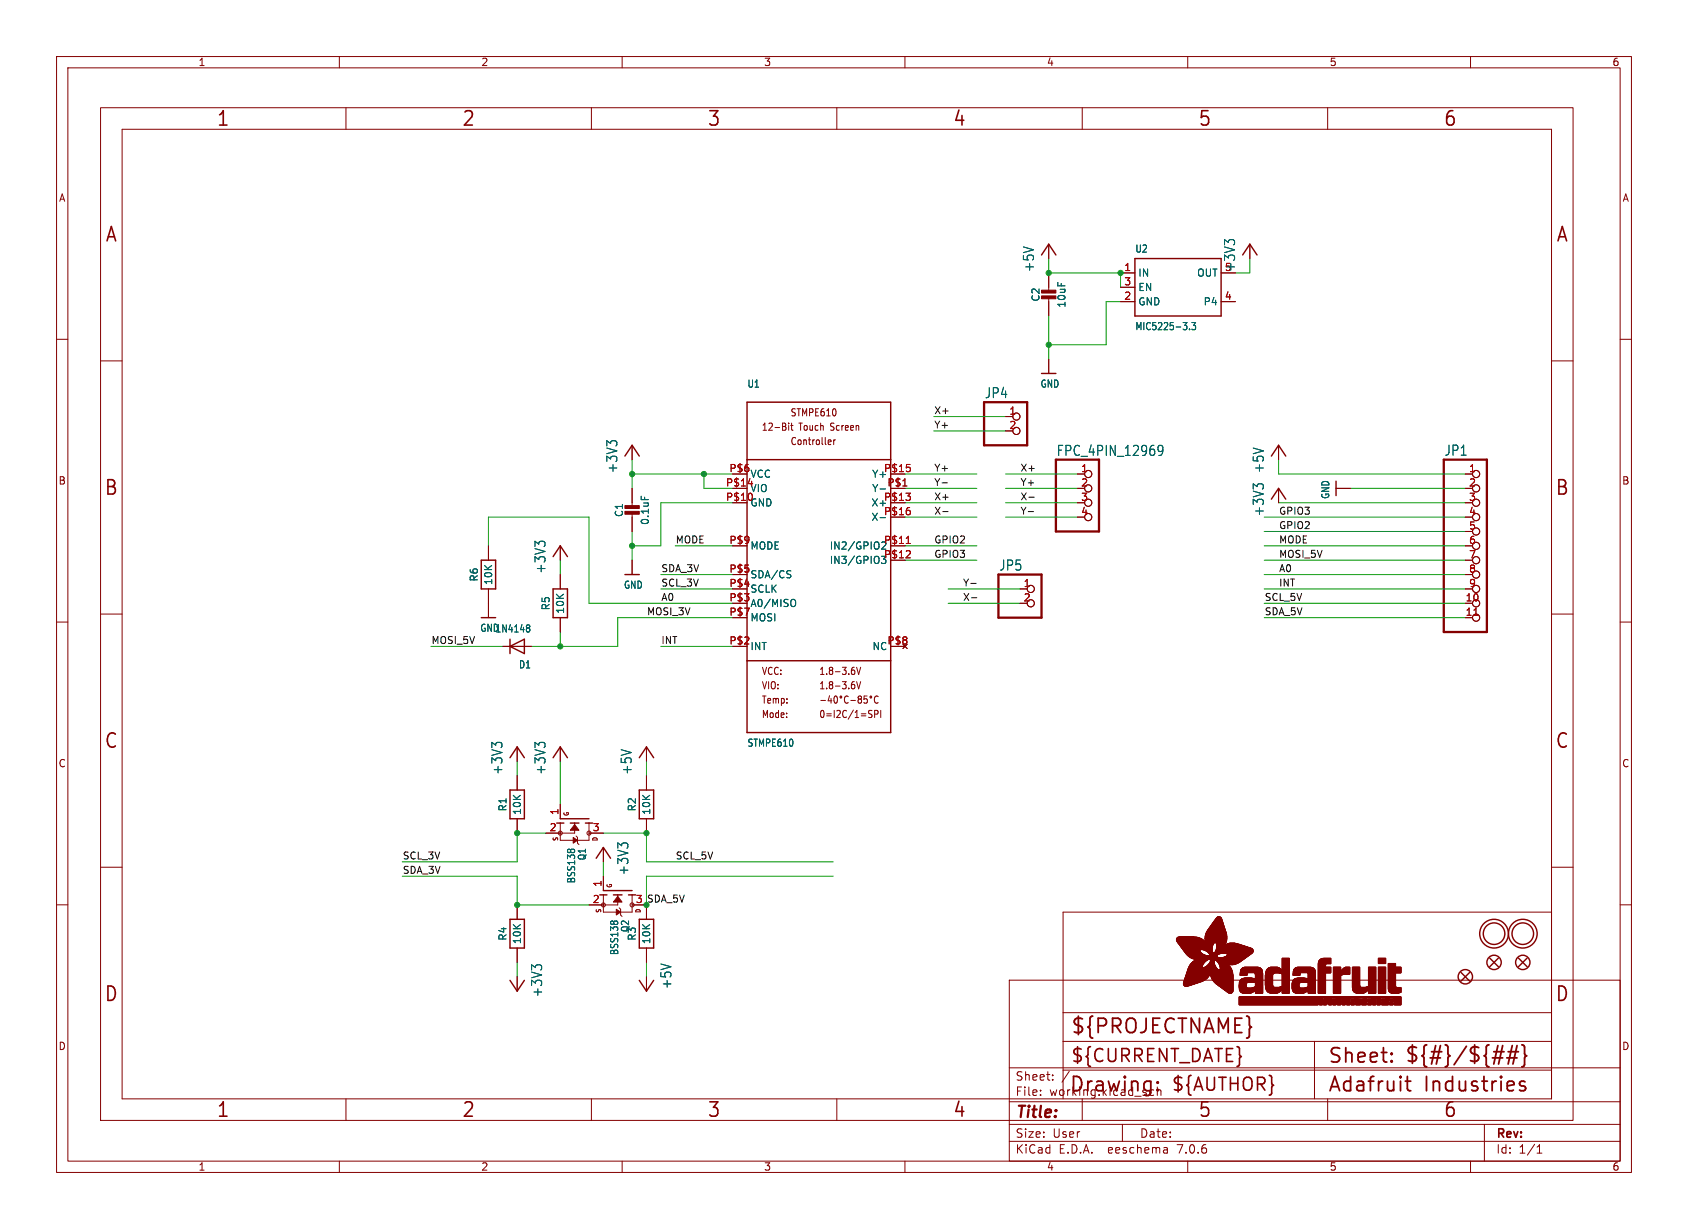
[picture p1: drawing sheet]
<svg xmlns="http://www.w3.org/2000/svg" width="298mm" height="217mm" viewBox="0 0 298 217" stroke-linecap="round" stroke-linejoin="round" font-family="sans-serif">
<defs><g id="words">
<g font-size="3.5" fill="#840000">
<text x="38.2" y="22.7">1</text>
<text x="81.6" y="22.7">2</text>
<text x="125" y="22.7">3</text>
<text x="168.4" y="22.7">4</text>
<text x="211.8" y="22.7">5</text>
<text x="255.1" y="22.7">6</text>
<text x="18.5" y="43.1">A</text>
<text x="275" y="43.1">A</text>
<text x="18.3" y="87.9">B</text>
<text x="274.9" y="87.9">B</text>
<text x="18.3" y="132.7">C</text>
<text x="274.9" y="132.7">C</text>
<text x="18.3" y="177.4">D</text>
<text x="274.9" y="177.4">D</text>
<text x="189.2" y="183.2">${PROJECTNAME}</text>
<text x="234.7" y="188.4">Sheet:</text>
<text x="248.3" y="188.3">${#}/${##}</text>
<text x="38.2" y="197.9">1</text>
<text x="81.6" y="197.9">2</text>
<text x="125" y="197.9">3</text>
<text x="168.4" y="197.9">4</text>
<text x="189" y="193.5">Drawing:</text>
<text x="211.8" y="197.9">5</text>
<text x="234.7" y="193.5">Adafruit</text>
<text x="251.8" y="193.5">Industries</text>
<text x="255.1" y="197.9">6</text>
</g>
<g font-size="3.2" fill="#840000">
<text x="189.2" y="188.2">${CURRENT_DATE}</text>
<text x="207" y="193.3">${AUTHOR}</text>
</g>
<text font-size="2.8" fill="#840000" x="179.4" y="198.2">Title:</text>
<g font-size="2.5" fill="#006464">
<text x="183" y="48.2" transform="rotate(-90 183 48.2)">+5V</text>
<text x="218.6" y="48.2" transform="rotate(-90 218.6 48.2)">+3V3</text>
<text x="174" y="70.6">JP4</text>
<text x="109.4" y="83.8" transform="rotate(-90 109.4 83.8)">+3V3</text>
<text x="186.7" y="80.8">FPC_4PIN_12969</text>
<text x="223.7" y="83.8" transform="rotate(-90 223.7 83.8)">+5V</text>
<text x="255.3" y="80.8">JP1</text>
<text x="223.7" y="91.4" transform="rotate(-90 223.7 91.4)">+3V3</text>
<text x="96.7" y="101.5" transform="rotate(-90 96.7 101.5)">+3V3</text>
<text x="176.6" y="101.1">JP5</text>
<text x="89" y="137.1" transform="rotate(-90 89 137.1)">+3V3</text>
<text x="96.7" y="137.1" transform="rotate(-90 96.7 137.1)">+3V3</text>
<text x="111.9" y="137.1" transform="rotate(-90 111.9 137.1)">+5V</text>
<text x="111.3" y="154.9" transform="rotate(-90 111.3 154.9)">+3V3</text>
<text x="96.1" y="176.4" transform="rotate(-90 96.1 176.4)">+3V3</text>
<text x="118.9" y="175" transform="rotate(-90 118.9 175)">+5V</text>
</g>
<g font-size="2.1" fill="#840000">
<text x="179.4" y="191.3">Sheet:</text>
<text x="179.4" y="194">File:</text>
<text x="185.5" y="194">working.kicad_sch</text>
<text x="179.4" y="201.4">Size:</text>
<text x="186.1" y="201.4">User</text>
<text x="201.4" y="201.4">Date:</text>
<text x="264.4" y="201.6">Rev:</text>
<text x="179.4" y="204.2">KiCad</text>
<text x="187.2" y="204.2">E.D.A.</text>
<text x="196.1" y="204.2">eeschema</text>
<text x="208.4" y="204.2">7.0.6</text>
<text x="264.4" y="204.2">Id:</text>
<text x="268.5" y="204.2">1/1</text>
</g>
<g font-size="1.8" fill="#840000">
<text x="35" y="11.9">1</text>
<text x="85" y="11.9">2</text>
<text x="135" y="11.9">3</text>
<text x="185" y="11.9">4</text>
<text x="235" y="11.9">5</text>
<text x="285" y="11.9">6</text>
<text x="10.3" y="35.9">A</text>
<text x="286.8" y="35.9">A</text>
<text x="134.6" y="76.4">12-Bit</text>
<text x="139.7" y="73.8">STMPE610</text>
<text x="141.3" y="76.4">Touch</text>
<text x="147" y="76.4">Screen</text>
<text x="139.7" y="78.9">Controller</text>
<text x="10.3" y="85.9">B</text>
<text x="286.7" y="85.9">B</text>
<text x="134.6" y="119.5">VCC:</text>
<text x="144.8" y="119.5">1.8-3.6V</text>
<text x="134.6" y="124.6">Temp:</text>
<text x="134.6" y="122.1">VIO:</text>
<text x="144.8" y="122.1">1.8-3.6V</text>
<text x="134.6" y="127.2">Mode:</text>
<text x="144.8" y="127.2">0=I2C/1=SPI</text>
<text x="10.3" y="135.9">C</text>
<text x="286.7" y="135.9">C</text>
<text x="10.3" y="185.9">D</text>
<text x="286.7" y="185.9">D</text>
<text x="35" y="207.2">1</text>
<text x="85" y="207.2">2</text>
<text x="135" y="207.2">3</text>
<text x="185" y="207.2">4</text>
<text x="235" y="207.2">5</text>
<text x="285" y="207.2">6</text>
</g>
<g font-size="1.8" fill="#006464">
<text x="200.6" y="44.9">U2</text>
<text x="184" y="53.4" transform="rotate(-90 184 53.4)">C2</text>
<text x="201.2" y="49.1">IN</text>
<text x="201.2" y="51.7">EN</text>
<text x="211.6" y="49.1">OUT</text>
<text x="216.5" y="48">5</text>
<text x="188.6" y="54.5" transform="rotate(-90 188.6 54.5)">10uF</text>
<text x="200.6" y="58.6">MIC5225-3.3</text>
<text x="201.2" y="54.2">GND</text>
<text x="212.7" y="54.2">P4</text>
<text x="132.1" y="68.7">U1</text>
<text x="183.9" y="68.7">GND</text>
<text x="132.6" y="84.7">VCC</text>
<text x="154" y="89.8">X+</text>
<text x="154.1" y="87.2">Y-</text>
<text x="154.1" y="84.7">Y+</text>
<text x="235.2" y="88.3" transform="rotate(-90 235.2 88.3)">GND</text>
<text x="110.3" y="91.5" transform="rotate(-90 110.3 91.5)">C1</text>
<text x="114.9" y="92.9" transform="rotate(-90 114.9 92.9)">0.1uF</text>
<text x="154" y="92.3">X-</text>
<text x="132.6" y="97.4">MODE</text>
<text x="146.6" y="97.4">IN2/GPIO2</text>
<text x="146.6" y="99.9">IN3/GPIO3</text>
<text x="84.7" y="102.9" transform="rotate(-90 84.7 102.9)">R6</text>
<text x="87.2" y="103.5" transform="rotate(-90 87.2 103.5)">10K</text>
<text x="110.2" y="104.3">GND</text>
<text x="132.6" y="107.5">A0/MISO</text>
<text x="132.6" y="105">SCLK</text>
<text x="132.6" y="102.5">SDA/CS</text>
<text x="84.8" y="111.9">GND1N4148</text>
<text x="97.4" y="108" transform="rotate(-90 97.4 108)">R5</text>
<text x="99.9" y="108.6" transform="rotate(-90 99.9 108.6)">10K</text>
<text x="132.6" y="110.1">MOSI</text>
<text x="91.7" y="118.4">D1</text>
<text x="132.6" y="115.2">INT</text>
<text x="154.2" y="115.2">NC</text>
<text x="132.1" y="132.2">STMPE610</text>
<text x="89.8" y="143.6" transform="rotate(-90 89.8 143.6)">R1</text>
<text x="112.6" y="143.6" transform="rotate(-90 112.6 143.6)">R2</text>
<text x="92.3" y="144.2" transform="rotate(-90 92.3 144.2)">10K</text>
<text x="115.2" y="144.2" transform="rotate(-90 115.2 144.2)">10K</text>
<text x="103.8" y="152.2" transform="rotate(-90 103.8 152.2)">Q1</text>
<text x="101.9" y="156.3" transform="rotate(-90 101.9 156.3)">BSS138</text>
<text x="89.8" y="166.4" transform="rotate(-90 89.8 166.4)">R4</text>
<text x="92.3" y="167" transform="rotate(-90 92.3 167)">10K</text>
<text x="111.4" y="164.9" transform="rotate(-90 111.4 164.9)">Q2</text>
<text x="112.6" y="166.4" transform="rotate(-90 112.6 166.4)">R3</text>
<text x="115.2" y="167" transform="rotate(-90 115.2 167)">10K</text>
<text x="109.5" y="169" transform="rotate(-90 109.5 169)">BSS138</text>
</g>
<g font-size="1.8" fill="#a90000">
<text x="198.7" y="48">1</text>
<text x="198.7" y="53.1">2</text>
<text x="198.7" y="50.5">3</text>
<text x="216.5" y="53.1">4</text>
<text x="178.4" y="73.4">1</text>
<text x="178.4" y="75.9">2</text>
<text x="128.9" y="83.6">P$6</text>
<text x="156.2" y="83.6">P$15</text>
<text x="191.1" y="83.6">1</text>
<text x="259.6" y="83.6">1</text>
<text x="128.3" y="88.6">P$10</text>
<text x="128.3" y="86.1">P$14</text>
<text x="132.6" y="89.8">GND</text>
<text x="132.6" y="87.2">VIO</text>
<text x="156.2" y="88.6">P$13</text>
<text x="156.8" y="86.1">P$1</text>
<text x="191.1" y="86.1">2</text>
<text x="191.1" y="88.6">3</text>
<text x="259.6" y="86.1">2</text>
<text x="259.6" y="88.6">3</text>
<text x="156.2" y="91.2">P$16</text>
<text x="191.1" y="91.2">4</text>
<text x="259.6" y="91.2">4</text>
<text x="259.6" y="93.7">5</text>
<text x="128.9" y="101.3">P$5</text>
<text x="128.9" y="96.3">P$9</text>
<text x="156.2" y="96.3">P$11</text>
<text x="156.2" y="98.8">P$12</text>
<text x="259.6" y="96.3">6</text>
<text x="259.6" y="98.8">7</text>
<text x="259.6" y="101.3">8</text>
<text x="128.9" y="106.4">P$3</text>
<text x="128.9" y="103.9">P$4</text>
<text x="180.9" y="103.9">1</text>
<text x="180.9" y="106.4">2</text>
<text x="259" y="106.4">10</text>
<text x="259.6" y="103.9">9</text>
<text x="128.9" y="109">P$7</text>
<text x="259" y="109">11</text>
<text x="128.9" y="114">P$2</text>
<text x="156.8" y="114">P$8</text>
<text x="97.1" y="147.1">2</text>
<text x="98.8" y="144.2" transform="rotate(-90 98.8 144.2)">1</text>
<text x="104.7" y="147.1">3</text>
<text x="104.7" y="159.8">2</text>
<text x="106.4" y="156.9" transform="rotate(-90 106.4 156.9)">1</text>
<text x="112.3" y="159.8">3</text>
</g>
<g font-size="1.7" fill="#0f0f0f">
<text x="165.1" y="75.9">Y+</text>
<text x="165.1" y="73.3">X+</text>
<text x="165.1" y="83.5">Y+</text>
<text x="180.3" y="83.5">X+</text>
<text x="165.1" y="86">Y-</text>
<text x="165.1" y="88.6">X+</text>
<text x="180.3" y="88.6">X-</text>
<text x="180.3" y="86">Y+</text>
<text x="165.1" y="91.1">X-</text>
<text x="180.3" y="91.1">Y-</text>
<text x="226.1" y="91.1">GPIO3</text>
<text x="226.1" y="93.6">GPIO2</text>
<text x="116.8" y="101.3">SDA_3V</text>
<text x="119.4" y="96.2">MODE</text>
<text x="165.1" y="96.2">GPIO2</text>
<text x="165.1" y="98.7">GPIO3</text>
<text x="226.1" y="98.7">MOSI_5V</text>
<text x="226.1" y="101.3">A0</text>
<text x="226.1" y="96.2">MODE</text>
<text x="116.8" y="103.8">SCL_3V</text>
<text x="116.8" y="106.3">A0</text>
<text x="170.2" y="103.8">Y-</text>
<text x="170.2" y="106.3">X-</text>
<text x="223.5" y="106.3">SCL_5V</text>
<text x="226.1" y="103.8">INT</text>
<text x="76.2" y="114">MOSI_5V</text>
<text x="114.3" y="108.9">MOSI_3V</text>
<text x="116.8" y="114">INT</text>
<text x="223.5" y="108.9">SDA_5V</text>
<text x="71.1" y="154.6">SDA_3V</text>
<text x="71.1" y="152.1">SCL_3V</text>
<text x="119.4" y="152.1">SCL_5V</text>
</g>
<text font-size="1.7" fill="#009600" x="114.3" y="159.7">SDA_5V</text>
<g font-size="1.1" fill="#840000">
<text x="98.9" y="148.8" transform="rotate(-90 98.9 148.8)">S</text>
<text x="100.8" y="144.4" transform="rotate(-90 100.8 144.4)">G</text>
<text x="105.9" y="148.9" transform="rotate(-90 105.9 148.9)">D</text>
<text x="106.5" y="161.5" transform="rotate(-90 106.5 161.5)">S</text>
<text x="108.4" y="157.1" transform="rotate(-90 108.4 157.1)">G</text>
<text x="113.5" y="161.6" transform="rotate(-90 113.5 161.6)">D</text>
</g>
</g></defs>
<g fill="none" stroke="#840000" stroke-width=".18">
<path d="M10 10h278.5v197.3h-278.5zM12 12h274.5v193.3h-274.5zM17.8 19h260.3v179.1h-260.3zM60 10v2M61.2 19v3.9M104.6 19v3.9M110 10v2M148 19v3.9M160 10v2M191.3 19v3.9M210 10v2M234.7 19v3.9"/>
<path d="M260 10v2M21.6 22.9h252.7v171.4h-252.7zM10 60h2M185.4 43.2v2.5M185.4 48.3v3.3M185.4 52.6v3.3M198.1 48.3h2.6M198.1 53.3h2.6M198.1 50.8h2.6M215.9 48.3h2.5M215.9 53.3h2.5M221 43.2v2.5"/>
<path d="M286.5 60h2M17.8 63.8h3.8M111.8 78.7v2.6M139.4 74.8v.1M139.4 75.2v.9M139.8 75.2h.4M140 74.8v1.1l.2 .2M146.8 77.8l.1 .3-.5 .1M146.9 78.6h-.1M147.4 77.8v.8M147.7 77.8l-.3 .2M177.8 73.7h1.3"/>
<path d="M185.4 63.5v2.5M226.1 78.7v2.6M274.3 63.8h3.8M86.4 96.5v2.6M99.1 96.5v2.6M111.8 86.4v3.3M111.8 90.7v3.3M111.8 99.1v2.5M190.5 83.8h1.3M190.5 88.9h1.3M226.1 86.4v2.5M236.2 86.4h2.6"/>
<path d="M259.1 83.8h1.2M259.1 88.9h1.2M259.1 94h1.2M259.1 96.5h1.2M259.1 99.1h1.2M10 110h2M17.8 108.6h3.8M86.4 104.1v5.1M88.9 114.3h5.1M99.1 101.6v2.5M99.1 109.2v2.6M150.8 118h.2"/>
<path d="M150.9 118.5l.2 .2v.3l-.2 .3M151.5 118l.3 1.3 .4-1.3M180.3 104.1h1.3M259.1 101.6h1.2M259.1 104.1h1.2M274.3 108.6h3.8M286.5 110h2M91.4 132.1v2.5M91.4 137.2v2.5M99.1 132.1v2.5M114.3 132.1v2.5M114.3 137.2v2.5"/>
<path d="M145.1 123.9h.9M146.7 123l-.3 .9h.7M146.9 123.5v.8M147.6 123.1h.1a.72 .72 0 0 1 0 1.2 .95 .95 0 0 1-.1-1.2zM150 123.2l-.1-.1a.62 .62 0 0 0-.7 .5 .62 .62 0 0 0 .5 .7l.3-.1M150.4 123.9h.8M150.8 120.5h.2M150.9 121l.2 .3v.3l-.2 .2M151.5 120.5l.3 1.3 .4-1.3M151.9 123.6l-.2-.2 .2-.3h.3l.1 .2-.2 .3M151.9 123.6l-.2 .3v.2l.2 .2h.3l.1-.2v-.2l-.2-.3M151.9 123.6h.2"/>
<path d="M153.3 123.1h-.5l-.1 .6 .2-.1h.4v.6l-.1 .1-.5-.1M153.8 126.2l.3 .1 .1 .3-.2 .3h-.3M153.8 125.6l.4 .1M154.6 126.3l.6-.1 .1-.2-.1-.3-.6-.1v1.3M155.3 123.2l-.1-.1a.62 .62 0 0 0-.7 .5 .62 .62 0 0 0 .4 .7l.4-.1M155.7 125.6v1.3M10 160h2M17.8 153.4h3.8M91.4 144.8v2.5M99.1 145.5v3.1h5v-3.1M99.1 142.2v2.6M101.6 145.5v1.8h-5.1"/>
<path d="M101.9 147.8l.2 .3v1l.3 .3M104.1 147.3h2.6M106.7 158.2v3.1h5.1v-3.1M106.7 149.9v2.5M106.7 154.9v2.6M109.2 158.2v1.8h-5.1M114.3 144.8v2.5M274.3 153.4h3.8M286.5 160h2M91.4 160v2.6M91.4 167.6v2.6M91.4 172.7v2.6"/>
<path d="M109.5 160.5l.2 .3v1l.3 .3M111.8 160h2.5v2.6M114.3 167.6v2.6M114.3 172.7v2.6M178.4 173.3h108.1v32h-108.1zM188 179.1h86.3M274.3 161.3h-86.3v33M61.2 194.3v3.8M104.6 194.3v3.8M148 194.3v3.8M178.4 198.8h108.1M178.4 194.8h108.1"/>
<path d="M178.4 188.8h108.1M184 193.6v.1M184 192.8v.1M186.1 190.9v.1M186.1 190.1v.1M188 184.1h86.3M188 189.2h86.3M189.1 189.4l-1.3 2M191.3 194.3v3.8M198.4 198.8v3M203.8 192.7l.2 .1M204 193.6l-.2 .1"/>
<path d="M204.6 192.2v1.5M204.6 192.9l.2-.2 .4 .1 .1 .9M232.4 184.1v10.2M234.7 194.3v3.8M262.5 198.8v6.5M60 205.3v2M110 205.3v2M160 205.3v2M178.4 201.8h108.1M206.3 203l.1 .9M206.4 203.8l-.1 .1M206.4 203.3h-.1"/>
<path d="M210 205.3v2M260 205.3v2M271.8 203.9h.8M271.8 202.8l.4-.4v1.5"/>
<circle cx="179.7" cy="76.2" r=".63"/>
<circle cx="179.7" cy="73.7" r=".63"/>
<circle cx="192.4" cy="91.4" r=".63"/>
<circle cx="192.4" cy="88.9" r=".63"/>
<circle cx="192.4" cy="83.8" r=".63"/>
<circle cx="192.4" cy="86.4" r=".63"/>
<circle cx="261" cy="91.4" r=".63"/>
<circle cx="261" cy="94" r=".63"/>
<circle cx="261" cy="96.5" r=".63"/>
<circle cx="261" cy="86.4" r=".63"/>
<circle cx="261" cy="88.9" r=".63"/>
<circle cx="261" cy="83.8" r=".63"/>
<circle cx="261" cy="99.1" r=".63"/>
<circle cx="182.2" cy="106.7" r=".63"/>
<circle cx="182.2" cy="104.1" r=".63"/>
<circle cx="261" cy="106.7" r=".63"/>
<circle cx="261" cy="101.6" r=".63"/>
<circle cx="261" cy="104.1" r=".63"/>
<circle cx="261" cy="109.2" r=".63"/>
<circle cx="148.7" cy="123.2" r=".17"/>
<circle cx="154" cy="123.2" r=".17"/>
<circle cx="99.1" cy="147.3" r=".36"/>
<circle cx="104.1" cy="147.3" r=".36"/>
<circle cx="106.7" cy="160" r=".36"/>
<circle cx="111.8" cy="160" r=".36"/>
</g>
<path d="M174 71.1h7.6v7.6h-7.6zM186.7 81.3h7.6v12.7h-7.6zM255.3 81.3h7.6v30.5h-7.6zM176.5 101.6h7.6v7.6h-7.6z" fill="none" stroke="#840000" stroke-width=".41"/>
<g fill="none" stroke="#840000" stroke-width=".25">
<path d="M184.1 45.1l1.3-1.9 1.3 1.9M200.7 45.7h15.2v10.2h-15.2zM219.7 45.1l1.3-1.9 1.2 1.9M132.1 71.1h25.4v58.4h-25.4zM184.1 66h2.6M85.1 99.1h2.5v5h-2.5zM97.8 98.4l1.3-1.9 1.2 1.9M110.5 80.6l1.3-1.9 1.2 1.9M132.1 81.3h25.4M224.8 88.3l1.3-1.9 1.2 1.9M224.8 80.6l1.3-1.9 1.2 1.9M236.2 85.1v2.5"/>
<path d="M85.1 109.2h2.5M90.2 113v2.6M90.2 114.3l2.5-1.3v2.6zM97.8 104.1h2.5v5.1h-2.5zM110.5 101.6h2.5M132.1 116.8h25.4M90.2 139.7h2.5v5.1h-2.5zM90.2 134l1.2-1.9 1.3 1.9M97.8 134l1.3-1.9 1.2 1.9M113 139.7h2.6v5.1h-2.6zM113 134l1.3-1.9 1.3 1.9M98.4 145.5h1.3"/>
<path d="M99.1 144.8h5M100.8 145.5h1.6M103.5 145.5h1.3M105.4 151.8l1.3-1.9 1.2 1.9M106 158.2h1.3M106.7 157.5h5.1M108.5 158.2h1.5M111.1 158.2h1.3M90.2 162.6h2.5v5h-2.5zM90.2 173.4l1.2 1.9 1.3-1.9M113 162.6h2.6v5h-2.6zM113 173.4l1.3 1.9 1.3-1.9"/>
<path d="M258.3 172l1.5 1.5M259.8 172l-1.5 1.5M263.4 169.4l1.5 1.5M264.9 169.4l-1.5 1.5M268.5 169.4l1.5 1.5M270 169.4l-1.5 1.5"/>
<circle cx="259.1" cy="172.7" r="1.27"/>
<circle cx="264.2" cy="165.1" r="2.54"/>
<circle cx="264.2" cy="165.1" r="1.9"/>
<circle cx="264.2" cy="170.2" r="1.27"/>
<circle cx="269.2" cy="165.1" r="2.54"/>
<circle cx="269.2" cy="165.1" r="1.9"/>
<circle cx="269.2" cy="170.2" r="1.27"/>
</g>
<g fill="none" stroke="#006464" stroke-width=".18">
<path d="M210.3 58.2v.1M210.7 57h.7l-.4 .5 .3 .1v.6l-.1 .1-.5-.1M217.2 42.9l-.7-.5v.9M217.4 42.4h.7M108 78.4l-.7-.5v1M108.1 78h.8M205.6 79.5l-.3 .4-.4-.1-.2-.3 .2-.7 .4-.1 .2 .2a1.27 1.27 0 0 1-.3 1.6h-.3M95.3 96.2l-.7-.5v.9M95.4 95.8h.8M113.4 87.7v.6M155.6 86.5h1M155.6 91.5h1"/>
<path d="M155.9 99.6h.6M156.6 96.4l-.8 .7M222.3 86.1l-.7-.5v.9M222.4 85.6h.8M93.3 110.5h.2l.2 .2-.2 .3M93.3 111h.2M93.5 111l.1 .2 .1 .3-.2 .3h-.2M139.6 100.9l.2 .1M139.7 101.6l.1 .2-.1 .3M140.1 106a.43 .43 0 0 1 .6 .4v.4a.43 .43 0 0 1-.6 .5M87.6 131.8l-.6-.5v.9M87.8 131.3h.8"/>
<path d="M95.3 131.8l-.7-.5v.9M95.4 131.3h.8M100.4 150.3l.2-.1 .2 .1M100.9 150.3l.2-.1 .4 .1M109.9 149.6l-.7-.5v.9M110.1 149.1h.7M94.7 171.1l-.7-.5v.9M94.8 170.7h.8M108 163l.2-.1 .2 .1M108.6 163l.1-.1 .5 .1"/>
</g>
<g fill="#840000" stroke="#840000" stroke-width=".18">
<path d="M109.2 158.5l.8 1h-1.5z"/>
<path d="M109 160.8l.7 .5-.7 .5z"/>
<path d="M101.6 145.8l.8 1h-1.6z"/>
<path d="M101.3 148.1l.8 .5-.8 .5z"/>
<path d="M184.1 52.3h2.6v.5h-2.6z"/>
<path d="M184.1 51.3h2.6v.5h-2.6z"/>
<path d="M208 166.3h4.8z"/>
<path d="M208 166.2l4.8 .1z"/>
<path d="M208 166.2h4.8z"/>
<path d="M208 166.2h4.7z"/>
<path d="M208 166.1l4.7 .1z"/>
<path d="M208 166.1h4.6z"/>
<path d="M208 166l4.5 .1z"/>
<path d="M208 166h4.5z"/>
<path d="M208 166.4h4.9z"/>
<path d="M208 166.3l4.9 .1z"/>
<path d="M208 166h4.4z"/>
<path d="M208 165.9l4.4 .1z"/>
<path d="M208.1 166.4l4.9 .1z"/>
<path d="M208.1 165.9h4.2z"/>
<path d="M208.1 166.5h4.9z"/>
<path d="M208.1 165.9h4.1z"/>
<path d="M208.1 165.8l4 .1z"/>
<path d="M208.1 166.6h5z"/>
<path d="M208.1 166.5l4.9 .1z"/>
<path d="M208.1 165.8h3.9z"/>
<path d="M208.2 166.6h4.9z"/>
<path d="M208.2 165.8h3.6z"/>
<path d="M208.2 166.6l4.9 .1z"/>
<path d="M208.2 165.7l3.5 .1z"/>
<path d="M208.2 166.7h5z"/>
<path d="M208.2 166.7h4.9z"/>
<path d="M208.3 166.7l4.9 .1z"/>
<path d="M208.3 165.7h3.3z"/>
<path d="M208.3 166.8h6.3z"/>
<path d="M208.3 166.8h4.9z"/>
<path d="M208.3 166.8l6.3 .1z"/>
<path d="M208.4 166.9h6.2z"/>
<path d="M208.4 167h6.1z"/>
<path d="M208.4 166.9l6.1 .1z"/>
<path d="M208.4 165.7h2.8z"/>
<path d="M208.5 167h6z"/>
<path d="M208.5 167l6 .1z"/>
<path d="M208.6 167.1h5.9z"/>
<path d="M208.6 167.1l5.8 .1z"/>
<path d="M208.6 167.2h5.8z"/>
<path d="M208.7 167.2l5.7 .1z"/>
<path d="M208.7 167.3h5.7z"/>
<path d="M208.7 167.3l5.7 .1z"/>
<path d="M208.8 167.4h5.6z"/>
<path d="M208.8 167.5h5.5z"/>
<path d="M208.8 167.4l5.5 .1z"/>
<path d="M208.9 167.5l5.4 .1z"/>
<path d="M208.9 167.6h5.4z"/>
<path d="M208.9 167.6l5.4 .1z"/>
<path d="M209 167.7h5.3z"/>
<path d="M209 167.7l5.3 .1z"/>
<path d="M209 167.8h5.3z"/>
<path d="M209.1 167.8h5.2z"/>
<path d="M209.1 167.8l5.2 .1z"/>
<path d="M209.1 167.9h5.2z"/>
<path d="M209.2 167.9l3.1 .1z"/>
<path d="M209.2 168h3z"/>
<path d="M209.2 174.1h1.8z"/>
<path d="M209.2 174l1.8 .1z"/>
<path d="M209.2 174h2z"/>
<path d="M209.2 174h2.1z"/>
<path d="M209.2 173.9l2.1 .1z"/>
<path d="M209.2 173.9h2.3z"/>
<path d="M209.2 173.9h2.4z"/>
<path d="M209.2 173.8l2.4 .1z"/>
<path d="M209.2 173.8h2.6z"/>
<path d="M209.2 168l3 .1z"/>
<path d="M209.3 174.1l1.4 .1z"/>
<path d="M209.3 174.1h1.5z"/>
<path d="M209.3 173.8h2.6z"/>
<path d="M209.3 173.7l2.6 .1z"/>
<path d="M209.3 173.7h2.8z"/>
<path d="M209.3 168.1h2.9z"/>
<path d="M209.3 174.2h1.2z"/>
<path d="M209.3 174.2h1.3z"/>
<path d="M209.3 173.7h2.9z"/>
<path d="M209.3 173.6l3 .1z"/>
<path d="M209.3 173.6h3.1z"/>
<path d="M209.3 173.6h3.2z"/>
<path d="M209.3 168.1l2.9 .1z"/>
<path d="M209.3 174.2l1.1 .1z"/>
<path d="M209.3 173.5l3.3 .1z"/>
<path d="M209.3 173.5h3.3z"/>
<path d="M209.3 173.4l3.4 .1z"/>
<path d="M209.3 173.4h3.5z"/>
<path d="M209.3 168.2h2.9z"/>
<path d="M209.4 174.3h.9z"/>
<path d="M209.4 173.4h3.4z"/>
<path d="M209.4 174.3h.8z"/>
<path d="M209.4 173.3l3.5 .1z"/>
<path d="M209.4 173.3h3.5z"/>
<path d="M209.4 173.3h3.6z"/>
<path d="M209.4 173.2l3.7 .1z"/>
<path d="M209.4 168.3h2.8z"/>
<path d="M209.4 168.2l2.8 .1z"/>
<path d="M209.4 174.3l.7 .1z"/>
<path d="M209.4 173.2h3.7z"/>
<path d="M209.4 173.2h3.8z"/>
<path d="M209.4 173.1l3.8 .1z"/>
<path d="M209.4 173.1h3.9z"/>
<path d="M209.5 173.1h3.8z"/>
<path d="M209.5 173l3.8 .1z"/>
<path d="M209.5 168.3l2.8 .1z"/>
<path d="M209.5 174.4h.5z"/>
<path d="M209.5 173h3.9z"/>
<path d="M209.5 172.9l4 .1z"/>
<path d="M209.5 168.4h2.8z"/>
<path d="M209.5 172.9h4z"/>
<path d="M209.5 172.8l4.1 .1z"/>
<path d="M209.5 172.8h4.1z"/>
<path d="M209.5 168.4l2.9 .1z"/>
<path d="M209.6 172.8h4z"/>
<path d="M209.6 172.7l4 .1z"/>
<path d="M209.6 168.5h2.8z"/>
<path d="M209.6 174.4h.3z"/>
<path d="M209.6 172.7h4.1z"/>
<path d="M209.6 172.6l4.1 .1z"/>
<path d="M209.6 168.5l2.9 .1z"/>
<path d="M209.6 172.6h4.1z"/>
<path d="M209.6 172.6h4.2z"/>
<path d="M209.6 172.5l4.2 .1z"/>
<path d="M209.6 172.5h4.2z"/>
<path d="M209.6 168.6h3z"/>
<path d="M209.6 168.6h2.9z"/>
<path d="M209.7 172.5h4.1z"/>
<path d="M209.7 172.4l4.1 .1z"/>
<path d="M209.7 172.4h4.2z"/>
<path d="M209.7 172.3l4.2 .1z"/>
<path d="M209.7 168.6l2.9 .1z"/>
<path d="M209.8 172.3h4.1z"/>
<path d="M209.8 172.2l4.1 .1z"/>
<path d="M209.8 172.2h4.1z"/>
<path d="M209.8 168.7l2.9 .1z"/>
<path d="M209.8 168.7h2.9z"/>
<path d="M209.8 172.1l4.2 .1z"/>
<path d="M209.8 172.1h4.2z"/>
<path d="M209.8 168.8h3z"/>
<path d="M209.8 172l4.2 .1z"/>
<path d="M209.8 172h4.2z"/>
<path d="M209.8 168.8h3.1z"/>
<path d="M209.9 171.9l4.1 .1z"/>
<path d="M209.9 171.9h4.1z"/>
<path d="M209.9 168.8l3 .1z"/>
<path d="M209.9 171.8l4.1 .1z"/>
<path d="M209.9 171.8h4.1z"/>
<path d="M209.9 168.9h3.1z"/>
<path d="M209.9 171.8h8z"/>
<path d="M209.9 171.7l8 .1z"/>
<path d="M209.9 171.7h7.9z"/>
<path d="M209.9 168.9h3.2z"/>
<path d="M210 171.6l7.8 .1z"/>
<path d="M210 171.6h7.8z"/>
<path d="M210 168.9l3.2 .1z"/>
<path d="M210 171.5l7.8 .1z"/>
<path d="M210 171.5h5.5z"/>
<path d="M210 169h3.3z"/>
<path d="M210 171.5h5.4z"/>
<path d="M210 171.4l5.4 .1z"/>
<path d="M210 171.4h5.3z"/>
<path d="M210 169h5.2z"/>
<path d="M210.1 171.3l5.1 .1z"/>
<path d="M210.1 171.3h5.1z"/>
<path d="M210.1 169l5.1 .1z"/>
<path d="M210.1 171.2l5 .1z"/>
<path d="M210.1 171.2h5z"/>
<path d="M210.1 171.1l5 .1z"/>
<path d="M210.1 171.1h4.9z"/>
<path d="M210.1 169.1h5z"/>
<path d="M210.2 171l2.5 .1z"/>
<path d="M210.2 171h2.5z"/>
<path d="M210.2 169.1h5z"/>
<path d="M210.2 171h2.4z"/>
<path d="M210.2 169.1l5 .1z"/>
<path d="M210.2 170.9l2.4 .1z"/>
<path d="M210.2 170.9h2.4z"/>
<path d="M210.2 169.2h5z"/>
<path d="M210.3 170.8l2.3 .1z"/>
<path d="M210.3 170.8h2.3z"/>
<path d="M210.3 169.2h4.9z"/>
<path d="M210.3 170.7l2.3 .1z"/>
<path d="M210.3 170.7h2.3z"/>
<path d="M210.3 169.2l5 .1z"/>
<path d="M210.4 170.7h2.2z"/>
<path d="M210.4 170.6l2.3 .1z"/>
<path d="M210.4 170.6h2.3z"/>
<path d="M210.4 169.3h5z"/>
<path d="M210.4 170.5l2.3 .1z"/>
<path d="M210.5 170.5h2.2z"/>
<path d="M210.5 169.3l5.2 .1z"/>
<path d="M210.5 170.4l2.3 .1z"/>
<path d="M210.5 170.4h2.3z"/>
<path d="M210.6 170.4h2.2z"/>
<path d="M210.6 169.4h9.6z"/>
<path d="M210.6 170.3l2.2 .1z"/>
<path d="M210.6 170.3h2.2z"/>
<path d="M210.7 170.3h2.2z"/>
<path d="M210.7 169.4l9.4 .1z"/>
<path d="M210.7 170.2l2.2 .1z"/>
<path d="M210.7 170.2h2.2z"/>
<path d="M210.8 170.2h2.2z"/>
<path d="M210.8 170.1l2.2 .1z"/>
<path d="M210.8 169.5h9.3z"/>
<path d="M210.8 170.1h2.2z"/>
<path d="M210.9 170.1h2.2z"/>
<path d="M211 170l2.1 .1z"/>
<path d="M211 170h2.1z"/>
<path d="M211 169.5l9 .1z"/>
<path d="M211 170h2.2z"/>
<path d="M211.1 169.9l2.2 .1z"/>
<path d="M211.1 169.9h2.2z"/>
<path d="M211.2 169.6h8.7z"/>
<path d="M211.2 169.8l2.1 .1z"/>
<path d="M211.3 169.8h2.1z"/>
<path d="M211.3 169.6h8.6z"/>
<path d="M211.4 169.7l2.1 .1z"/>
<path d="M211.5 169.7h2.1z"/>
<path d="M211.6 169.7h2z"/>
<path d="M211.7 169.6l2 .1z"/>
<path d="M212.7 167.9l1.6 .1z"/>
<path d="M212.8 168h1.5z"/>
<path d="M212.9 168h1.4z"/>
<path d="M212.9 171l2.1 .1z"/>
<path d="M213 171h2z"/>
<path d="M213 168l1.3 .1z"/>
<path d="M213 166h3.9z"/>
<path d="M213 165.9l3.9 .1z"/>
<path d="M213 165.9h3.9z"/>
<path d="M213 165.8l3.9 .1z"/>
<path d="M213.1 171h1.9z"/>
<path d="M213.1 168.1h1.2z"/>
<path d="M213.1 166.3l3.8 .1z"/>
<path d="M213.1 166.3h3.8z"/>
<path d="M213.1 166.2l3.8 .1z"/>
<path d="M213.1 166.2h3.8z"/>
<path d="M213.1 166.1l3.8 .1z"/>
<path d="M213.1 166.1h3.8z"/>
<path d="M213.1 166l3.8 .1z"/>
<path d="M213.1 165.8h3.8z"/>
<path d="M213.1 165.7l3.8 .1z"/>
<path d="M213.1 165.7h3.8z"/>
<path d="M213.1 165.6l3.8 .1z"/>
<path d="M213.1 165.6h3.8z"/>
<path d="M213.1 165.5l3.8 .1z"/>
<path d="M213.1 165.5h3.8z"/>
<path d="M213.1 166.4l3.7 .1z"/>
<path d="M213.1 166.4h3.8z"/>
<path d="M213.1 165.4l3.8 .1z"/>
<path d="M213.1 165.4h3.8z"/>
<path d="M213.1 170.9l1.9 .1z"/>
<path d="M213.1 166.5l3.7 .1z"/>
<path d="M213.1 166.5h3.7z"/>
<path d="M213.1 165.3l3.8 .1z"/>
<path d="M213.1 165.3h3.8z"/>
<path d="M213.2 170.9h1.7z"/>
<path d="M213.2 166.7h1.6z"/>
<path d="M213.2 166.6l3.6 .1z"/>
<path d="M213.2 166.6h3.6z"/>
<path d="M213.2 165.2l3.7 .1z"/>
<path d="M213.2 165.2h3.7z"/>
<path d="M213.2 165.1l3.7 .1z"/>
<path d="M213.2 168.1l1.1 .1z"/>
<path d="M213.2 166.7l1.5 .1z"/>
<path d="M213.2 166.7h1.5z"/>
<path d="M213.2 165.1h3.6z"/>
<path d="M213.2 165l3.6 .1z"/>
<path d="M213.3 170.9h1.6z"/>
<path d="M213.3 166.8h1.3z"/>
<path d="M213.3 165h3.5z"/>
<path d="M213.3 164.9l3.5 .1z"/>
<path d="M213.3 170.8l1.6 .1z"/>
<path d="M213.3 168.2h1z"/>
<path d="M213.3 164.9h3.5z"/>
<path d="M213.3 164.8l3.5 .1z"/>
<path d="M213.4 170.8h1.5z"/>
<path d="M213.4 164.8h3.4z"/>
<path d="M213.4 164.8h3.3z"/>
<path d="M213.4 164.7l3.3 .1z"/>
<path d="M213.4 168.2l1 .1z"/>
<path d="M213.4 164.7h3.3z"/>
<path d="M213.4 164.6l3.3 .1z"/>
<path d="M213.5 170.7l1.4 .1z"/>
<path d="M213.5 170.7h1.3z"/>
<path d="M213.5 168.3h.9z"/>
<path d="M213.5 164.6h3.2z"/>
<path d="M213.5 164.5l3.2 .1z"/>
<path d="M213.5 164.5h3.2z"/>
<path d="M213.5 164.5h3.1z"/>
<path d="M213.6 170.6l1.2 .1z"/>
<path d="M213.6 170.6h1.2z"/>
<path d="M213.6 168.3l.8 .1z"/>
<path d="M213.6 164.4l3 .1z"/>
<path d="M213.6 164.4h3z"/>
<path d="M213.6 168.4h.8z"/>
<path d="M213.6 164.3l3 .1z"/>
<path d="M213.7 170.5l1.1 .1z"/>
<path d="M213.7 170.5h1.1z"/>
<path d="M213.7 168.4l.8 .1z"/>
<path d="M213.7 164.3h2.9z"/>
<path d="M213.7 170.5h1z"/>
<path d="M213.7 168.5h.9z"/>
<path d="M213.7 168.5h.8z"/>
<path d="M213.7 164.2l2.9 .1z"/>
<path d="M213.7 164.2h2.8z"/>
<path d="M213.7 170.4l1 .1z"/>
<path d="M213.8 170.4h.9z"/>
<path d="M213.8 169h1.4z"/>
<path d="M213.8 168.6h2.1z"/>
<path d="M213.8 168.5l2.3 .1z"/>
<path d="M213.8 164.2h2.7z"/>
<path d="M213.8 164.1l2.7 .1z"/>
<path d="M213.8 170.3l.9 .1z"/>
<path d="M213.8 168.9l1.4 .1z"/>
<path d="M213.8 168.6l1.9 .1z"/>
<path d="M213.8 168.6h2z"/>
<path d="M213.8 164.1h2.7z"/>
<path d="M213.8 170.3h.9z"/>
<path d="M213.8 168.9h1.4z"/>
<path d="M213.8 168.7h1.7z"/>
<path d="M213.8 164l2.7 .1z"/>
<path d="M213.9 170.3h.8z"/>
<path d="M213.9 170.2l.8 .1z"/>
<path d="M213.9 168.9h1.4z"/>
<path d="M213.9 168.8l1.4 .1z"/>
<path d="M213.9 168.8h1.4z"/>
<path d="M213.9 168.8h1.5z"/>
<path d="M213.9 168.7l1.6 .1z"/>
<path d="M213.9 164h2.6z"/>
<path d="M213.9 170.2h.8z"/>
<path d="M213.9 169.6l6 .1z"/>
<path d="M213.9 163.9l2.6 .1z"/>
<path d="M213.9 170.1l.8 .1z"/>
<path d="M213.9 163.9h2.5z"/>
<path d="M214 170.1h.7z"/>
<path d="M214 170l.7 .1z"/>
<path d="M214 169.7h5.8z"/>
<path d="M214 163.8l2.4 .1z"/>
<path d="M214 163.8h2.4z"/>
<path d="M214 170h.7z"/>
<path d="M214 169.9l.7 .1z"/>
<path d="M214 169.9h.7z"/>
<path d="M214 169.8l.7 .1z"/>
<path d="M214 169.8h.8z"/>
<path d="M214 169.7l5.7 .1z"/>
<path d="M214 172.2l4 .1z"/>
<path d="M214 172.2h4z"/>
<path d="M214 172.2h3.9z"/>
<path d="M214 172.1l3.9 .1z"/>
<path d="M214 172.1h3.9z"/>
<path d="M214 172l3.9 .1z"/>
<path d="M214 172h3.9z"/>
<path d="M214 171.9l3.9 .1z"/>
<path d="M214 163.7l2.4 .1z"/>
<path d="M214.1 172.6h3.9z"/>
<path d="M214.1 172.5l3.9 .1z"/>
<path d="M214.1 172.5h3.9z"/>
<path d="M214.1 172.4l3.9 .1z"/>
<path d="M214.1 172.4h3.9z"/>
<path d="M214.1 172.3l3.9 .1z"/>
<path d="M214.1 172.3h3.9z"/>
<path d="M214.1 171.9h3.8z"/>
<path d="M214.1 171.8l3.8 .1z"/>
<path d="M214.1 171.8h3.8z"/>
<path d="M214.1 163.7h2.3z"/>
<path d="M214.1 172.7h3.9z"/>
<path d="M214.1 172.6l3.9 .1z"/>
<path d="M214.1 163.6l2.3 .1z"/>
<path d="M214.1 163.6h2.3z"/>
<path d="M214.1 172.8h3.9z"/>
<path d="M214.1 172.7l3.9 .1z"/>
<path d="M214.2 172.9h3.8z"/>
<path d="M214.2 172.8l3.8 .1z"/>
<path d="M214.2 172.8h3.8z"/>
<path d="M214.2 163.6h2.1z"/>
<path d="M214.2 163.5l2.1 .1z"/>
<path d="M214.2 173h3.8z"/>
<path d="M214.2 172.9l3.8 .1z"/>
<path d="M214.2 163.5h2.1z"/>
<path d="M214.2 163.4l2.1 .1z"/>
<path d="M214.3 173.1h3.7z"/>
<path d="M214.3 173l3.7 .1z"/>
<path d="M214.3 163.4h2z"/>
<path d="M214.3 173.2h3.7z"/>
<path d="M214.3 173.1l3.7 .1z"/>
<path d="M214.3 163.3l2 .1z"/>
<path d="M214.3 163.3h2z"/>
<path d="M214.4 173.2l3.6 .1z"/>
<path d="M214.4 173.2h3.6z"/>
<path d="M214.4 163.3h1.9z"/>
<path d="M214.4 163.2l1.8 .1z"/>
<path d="M214.4 173.3h3.6z"/>
<path d="M214.4 163.2h1.8z"/>
<path d="M214.5 173.3l3.5 .1z"/>
<path d="M214.5 163.2h1.7z"/>
<path d="M214.5 173.4h3.5z"/>
<path d="M214.5 163.1l1.7 .1z"/>
<path d="M214.5 163.1h1.7z"/>
<path d="M214.5 173.4l3.5 .1z"/>
<path d="M214.5 163l1.7 .1z"/>
<path d="M214.6 173.5h3.4z"/>
<path d="M214.6 173.6h3.4z"/>
<path d="M214.6 173.5l3.4 .1z"/>
<path d="M214.6 163h1.6z"/>
<path d="M214.6 168.5h6.8z"/>
<path d="M214.6 162.9l1.6 .1z"/>
<path d="M214.6 162.9h1.5z"/>
<path d="M214.7 173.7h3.3z"/>
<path d="M214.7 173.6l3.3 .1z"/>
<path d="M214.7 168.5h6.7z"/>
<path d="M214.7 162.9h1.4z"/>
<path d="M214.7 162.8l1.4 .1z"/>
<path d="M214.7 162.8h1.4z"/>
<path d="M214.8 173.7l3.2 .1z"/>
<path d="M214.8 168.4l6.7 .1z"/>
<path d="M214.8 162.7l1.3 .1z"/>
<path d="M214.8 162.7h1.3z"/>
<path d="M214.8 173.8h3.2z"/>
<path d="M214.8 168.4h6.7z"/>
<path d="M214.8 168.3l6.7 .1z"/>
<path d="M214.8 162.6l1.3 .1z"/>
<path d="M214.9 168.3h6.6z"/>
<path d="M214.9 162.6h1.2z"/>
<path d="M214.9 162.6h1.1z"/>
<path d="M214.9 173.9h3.1z"/>
<path d="M214.9 173.8l3.1 .1z"/>
<path d="M214.9 169.8h4.8z"/>
<path d="M214.9 168.2l6.7 .1z"/>
<path d="M214.9 168.2h6.7z"/>
<path d="M214.9 162.5l1.1 .1z"/>
<path d="M214.9 162.5h1.1z"/>
<path d="M214.9 166.7h1.8z"/>
<path d="M215 173.9h3z"/>
<path d="M215 169.8h4.6z"/>
<path d="M215 168.1l6.6 .1z"/>
<path d="M215 168.1h6.6z"/>
<path d="M215 168.1h6.5z"/>
<path d="M215 166.7h1.7z"/>
<path d="M215 162.5h1z"/>
<path d="M215 162.4l1 .1z"/>
<path d="M215 174h3z"/>
<path d="M215 173.9l3 .1z"/>
<path d="M215 168l6.5 .1z"/>
<path d="M215 168h6.5z"/>
<path d="M215 166.8h1.7z"/>
<path d="M215 166.7l1.7 .1z"/>
<path d="M215 162.4h1z"/>
<path d="M215 169.8l4.6 .1z"/>
<path d="M215 167.9l6.5 .1z"/>
<path d="M215 167.9h6.5z"/>
<path d="M215.1 174h2.9z"/>
<path d="M215.1 167.8l6.4 .1z"/>
<path d="M215.1 167.8h6.3z"/>
<path d="M215.1 167.7l6.2 .1z"/>
<path d="M215.1 167.7h6.2z"/>
<path d="M215.1 166.9l1.5 .1z"/>
<path d="M215.1 166.9h1.5z"/>
<path d="M215.1 166.8l1.6 .1z"/>
<path d="M215.1 162.3l.8 .1z"/>
<path d="M215.1 162.3h.8z"/>
<path d="M215.1 174l2.9 .1z"/>
<path d="M215.1 169.9l4.4 .1z"/>
<path d="M215.1 169.9h4.4z"/>
<path d="M215.1 167.7h6.1z"/>
<path d="M215.1 167.6l6 .1z"/>
<path d="M215.1 167.6h5.9z"/>
<path d="M215.1 167.6h5.8z"/>
<path d="M215.1 167.5l5.7 .1z"/>
<path d="M215.1 167.5h5.6z"/>
<path d="M215.1 167.4l5.5 .1z"/>
<path d="M215.1 167.4h5.4z"/>
<path d="M215.1 167.4h5.2z"/>
<path d="M215.1 167.3l5.2 .1z"/>
<path d="M215.1 167.3h5.1z"/>
<path d="M215.1 167.3h1.2z"/>
<path d="M215.1 167.2l4.9 .1z"/>
<path d="M215.1 167.2h1.3z"/>
<path d="M215.1 167.1l1.4 .1z"/>
<path d="M215.1 167.1h1.4z"/>
<path d="M215.1 167l1.4 .1z"/>
<path d="M215.1 167h1.5z"/>
<path d="M215.1 162.2l.8 .1z"/>
<path d="M215.2 174.1h2.8z"/>
<path d="M215.2 170h4.2z"/>
<path d="M215.2 162.2h.7z"/>
<path d="M215.2 170l4.2 .1z"/>
<path d="M215.2 162.2h.6z"/>
<path d="M215.3 174.1l2.7 .1z"/>
<path d="M215.3 170.1h4z"/>
<path d="M215.3 162.1l.4 .1z"/>
<path d="M215.3 174.2h2.7z"/>
<path d="M215.3 170.1l3.9 .1z"/>
<path d="M215.3 170.1h3.9z"/>
<path d="M215.3 162.1h.4z"/>
<path d="M215.3 170.2h3.8z"/>
<path d="M215.4 170.2l3.6 .1z"/>
<path d="M215.4 170.2h3.6z"/>
<path d="M215.4 174.3h2.6z"/>
<path d="M215.4 174.2l2.6 .1z"/>
<path d="M215.4 170.3h3.5z"/>
<path d="M215.5 174.3h2.5z"/>
<path d="M215.5 170.4h3.2z"/>
<path d="M215.5 170.3l3.3 .1z"/>
<path d="M215.5 170.4l1.4 .1z"/>
<path d="M215.5 170.4h1.4z"/>
<path d="M215.5 174.3l2.5 .1z"/>
<path d="M215.5 170.5h1.5z"/>
<path d="M215.6 174.4h2.4z"/>
<path d="M215.6 171.5h2.2z"/>
<path d="M215.6 170.6h1.5z"/>
<path d="M215.6 170.5l1.4 .1z"/>
<path d="M215.6 170.5h1.4z"/>
<path d="M215.6 170.7h1.6z"/>
<path d="M215.6 170.6l1.6 .1z"/>
<path d="M215.6 170.6h1.6z"/>
<path d="M215.7 170.7l1.6 .1z"/>
<path d="M215.7 170.7h1.6z"/>
<path d="M215.7 174.4l2.3 .1z"/>
<path d="M215.7 171.5h2.1z"/>
<path d="M215.7 171.4l2 .1z"/>
<path d="M215.7 170.9h1.7z"/>
<path d="M215.7 170.8l1.7 .1z"/>
<path d="M215.7 170.8h1.7z"/>
<path d="M215.7 170.8h1.6z"/>
<path d="M215.7 174.5h2.3z"/>
<path d="M215.7 171.4h2z"/>
<path d="M215.7 171.3l2 .1z"/>
<path d="M215.7 171l1.8 .1z"/>
<path d="M215.7 171h1.8z"/>
<path d="M215.7 170.9l1.8 .1z"/>
<path d="M215.7 170.9h1.8z"/>
<path d="M215.8 171.3h1.9z"/>
<path d="M215.8 171.2l1.8 .1z"/>
<path d="M215.8 171.2h1.8z"/>
<path d="M215.8 171.1l1.8 .1z"/>
<path d="M215.8 171.1h1.8z"/>
<path d="M215.8 174.5h2.2z"/>
<path d="M215.8 174.5l2.2 .1z"/>
<path d="M215.8 169.3l4.5 .1z"/>
<path d="M215.9 174.6h2.1z"/>
<path d="M216 174.6l2 .1z"/>
<path d="M216 174.7h2z"/>
<path d="M216.1 174.7l1.9 .1z"/>
<path d="M216.1 174.8h1.9z"/>
<path d="M216.2 174.8l1.8 .1z"/>
<path d="M216.2 169.3h4.1z"/>
<path d="M216.2 174.9h1.8z"/>
<path d="M216.3 174.9h1.7z"/>
<path d="M216.3 169.3h4.1z"/>
<path d="M216.3 174.9l1.7 .1z"/>
<path d="M216.4 167.3h3.7z"/>
<path d="M216.4 175h1.6z"/>
<path d="M216.4 169.2l4.1 .1z"/>
<path d="M216.5 175l1.5 .1z"/>
<path d="M216.5 167.2h3.3z"/>
<path d="M216.5 175.1h1.5z"/>
<path d="M216.5 169.2h4z"/>
<path d="M216.5 167.1l3.2 .1z"/>
<path d="M216.6 175.1l1.4 .1z"/>
<path d="M216.6 169.2h3.9z"/>
<path d="M216.6 168.5l4.8 .1z"/>
<path d="M216.6 167.1h2.9z"/>
<path d="M216.6 175.2h1.4z"/>
<path d="M216.7 175.2h1.3z"/>
<path d="M216.7 169.1l3.9 .1z"/>
<path d="M216.7 167l2.6 .1z"/>
<path d="M216.7 169.1h3.9z"/>
<path d="M216.8 175.3h1.2z"/>
<path d="M216.8 175.2l1.2 .1z"/>
<path d="M216.8 168.6h4.5z"/>
<path d="M216.8 167h2.4z"/>
<path d="M216.8 169.1h3.9z"/>
<path d="M216.8 167h2.3z"/>
<path d="M216.9 175.3h1.1z"/>
<path d="M216.9 175.3l1.1 .1z"/>
<path d="M216.9 170.4h1.7z"/>
<path d="M216.9 169l3.8 .1z"/>
<path d="M216.9 169h3.9z"/>
<path d="M216.9 166.9l2.1 .1z"/>
<path d="M216.9 175.4h1z"/>
<path d="M216.9 170.4l1.7 .1z"/>
<path d="M216.9 168.6l4.3 .1z"/>
<path d="M217 168.7h4.2z"/>
<path d="M217 175.4h.9z"/>
<path d="M217 168.9l3.9 .1z"/>
<path d="M217 168.9h3.9z"/>
<path d="M217 168.9h4z"/>
<path d="M217 168.8h4.1z"/>
<path d="M217 168.7l4.1 .1z"/>
<path d="M217 166.9h1.9z"/>
<path d="M217 175.4l.9 .1z"/>
<path d="M217 168.8l4 .1z"/>
<path d="M217 168.8h4z"/>
<path d="M217 166.9h1.8z"/>
<path d="M217.1 170.5h1.4z"/>
<path d="M217.1 175.5h.8z"/>
<path d="M217.1 175.5h.7z"/>
<path d="M217.1 166.8l1.6 .1z"/>
<path d="M217.2 175.5l.6 .1z"/>
<path d="M217.2 170.5h1.1z"/>
<path d="M217.2 175.6h.6z"/>
<path d="M217.2 170.5l1.1 .1z"/>
<path d="M217.3 175.6h.4z"/>
<path d="M217.3 166.8h1.2z"/>
<path d="M217.4 166.8h1z"/>
<path d="M217.4 175.6l.1 .1z"/>
<path d="M217.4 170.6h.6z"/>
<path d="M219.1 177.7h14z"/>
<path d="M219.1 177.6l14 .1z"/>
<path d="M219.1 177.6h14z"/>
<path d="M219.1 177.5l14 .1z"/>
<path d="M219.1 177.5h14z"/>
<path d="M219.1 177.4l14 .1z"/>
<path d="M219.1 177.4h14z"/>
<path d="M219.1 177.3l14 .1z"/>
<path d="M219.1 177.3h14z"/>
<path d="M219.1 177.2l14 .1z"/>
<path d="M219.1 177.2h14z"/>
<path d="M219.1 177.1l14 .1z"/>
<path d="M219.1 177.1h14z"/>
<path d="M219.1 177l14 .1z"/>
<path d="M219.1 177h14z"/>
<path d="M219.1 176.9l14 .1z"/>
<path d="M219.1 176.9h14z"/>
<path d="M219.1 176.8l14 .1z"/>
<path d="M219.1 176.8h14z"/>
<path d="M219.1 176.7l14 .1z"/>
<path d="M219.1 176.7h14z"/>
<path d="M219.1 176.6l14 .1z"/>
<path d="M219.1 176.6h14z"/>
<path d="M219.1 176.5l14 .1z"/>
<path d="M219.1 176.5h14z"/>
<path d="M219.1 176.4l28.6 .1z"/>
<path d="M219.1 176.4h28.6z"/>
<path d="M219.1 176.3l28.6 .1z"/>
<path d="M219.1 176.3h28.6z"/>
<path d="M219.1 174.6h1.3z"/>
<path d="M219.1 174.5l1.3 .1z"/>
<path d="M219.1 174.5h1.2z"/>
<path d="M219.1 174.4l1.2 .1z"/>
<path d="M219.1 174.4h1.2z"/>
<path d="M219.1 174.3l1.2 .1z"/>
<path d="M219.1 174.3h1.2z"/>
<path d="M219.1 174.2l1.2 .1z"/>
<path d="M219.1 174.2h1.2z"/>
<path d="M219.1 174.1l1.2 .1z"/>
<path d="M219.1 174.1h1.2z"/>
<path d="M219.1 174.9l4.2 .1z"/>
<path d="M219.1 174.9h4.2z"/>
<path d="M219.1 174.8l4.2 .1z"/>
<path d="M219.1 174.8h4.2z"/>
<path d="M219.1 174.7l4.2 .1z"/>
<path d="M219.1 174.7h1.5z"/>
<path d="M219.1 174.6l1.4 .1z"/>
<path d="M219.1 174l1.2 .1z"/>
<path d="M219.1 174h1.2z"/>
<path d="M219.1 173.9l1.2 .1z"/>
<path d="M219.1 173.9h1.3z"/>
<path d="M219.1 173.8l1.3 .1z"/>
<path d="M219.1 173.8h1.4z"/>
<path d="M219.1 173.8h1.5z"/>
<path d="M219.1 173.7l1.5 .1z"/>
<path d="M219.1 175.1h4.2z"/>
<path d="M219.1 175l4.2 .1z"/>
<path d="M219.1 175h4.2z"/>
<path d="M219.1 173.7h4.2z"/>
<path d="M219.1 173.6l4.2 .1z"/>
<path d="M219.1 173.6h4.2z"/>
<path d="M219.2 175.1l2.7 .1z"/>
<path d="M219.2 173.6h4.1z"/>
<path d="M219.2 173.5l4.1 .1z"/>
<path d="M219.2 175.2h2.6z"/>
<path d="M219.2 175.2h2.7z"/>
<path d="M219.2 173.5h4.1z"/>
<path d="M219.2 173.4l4.1 .1z"/>
<path d="M219.2 173.4h4.1z"/>
<path d="M219.3 175.3h2.4z"/>
<path d="M219.3 175.3h2.5z"/>
<path d="M219.3 175.2l2.5 .1z"/>
<path d="M219.3 173.4h4z"/>
<path d="M219.3 173.3l4 .1z"/>
<path d="M219.3 172.5h1.2z"/>
<path d="M219.3 172.4l1.2 .1z"/>
<path d="M219.3 172.4h1.2z"/>
<path d="M219.3 172.3l1.2 .1z"/>
<path d="M219.3 172.3h1.2z"/>
<path d="M219.3 172.2l1.2 .1z"/>
<path d="M219.3 172.2h1.2z"/>
<path d="M219.3 172.1l1.3 .1z"/>
<path d="M219.3 173.3h4z"/>
<path d="M219.3 172.1h1.3z"/>
<path d="M219.3 172l1.3 .1z"/>
<path d="M219.3 172h1.3z"/>
<path d="M219.3 172h3.9z"/>
<path d="M219.3 171.9l3.9 .1z"/>
<path d="M219.3 171.9h3.9z"/>
<path d="M219.3 175.4h2.3z"/>
<path d="M219.3 175.3l2.4 .1z"/>
<path d="M219.3 171.8l3.9 .1z"/>
<path d="M219.3 171.8h3.9z"/>
<path d="M219.3 171.7l3.9 .1z"/>
<path d="M219.3 171.7h3.9z"/>
<path d="M219.4 175.4h2.1z"/>
<path d="M219.4 173.2l3.9 .1z"/>
<path d="M219.4 173.2h3.9z"/>
<path d="M219.4 171.6l3.8 .1z"/>
<path d="M219.4 171.6h3.8z"/>
<path d="M219.4 171.5l3.8 .1z"/>
<path d="M219.4 171.5h3.8z"/>
<path d="M219.4 171.5h3.7z"/>
<path d="M219.4 175.5h2z"/>
<path d="M219.4 175.4l2.1 .1z"/>
<path d="M219.4 171.4l3.7 .1z"/>
<path d="M219.4 171.4h3.7z"/>
<path d="M219.5 173.1l3.8 .1z"/>
<path d="M219.5 171.4h3.6z"/>
<path d="M219.5 175.5h1.9z"/>
<path d="M219.5 173.1h3.8z"/>
<path d="M219.5 171.3l3.5 .1z"/>
<path d="M219.5 171.3h3.5z"/>
<path d="M219.6 173.1h3.7z"/>
<path d="M219.6 171.3h3.4z"/>
<path d="M219.6 175.5l1.7 .1z"/>
<path d="M219.6 171.2l3.3 .1z"/>
<path d="M219.6 175.6h1.6z"/>
<path d="M219.6 173l3.7 .1z"/>
<path d="M219.6 171.2h3.3z"/>
<path d="M219.7 171.2h3.2z"/>
<path d="M219.7 171.1l3.1 .1z"/>
<path d="M219.7 173h2.1z"/>
<path d="M219.8 171.1h2.9z"/>
<path d="M219.8 175.6h1.2z"/>
<path d="M219.9 173h1.6z"/>
<path d="M219.9 171l2.7 .1z"/>
<path d="M220 172.9l1.3 .1z"/>
<path d="M220 171h2.5z"/>
<path d="M221.3 174.7h2z"/>
<path d="M221.4 174.6l1.9 .1z"/>
<path d="M221.6 174.6h1.7z"/>
<path d="M221.7 174.6h1.6z"/>
<path d="M221.7 174.5l1.6 .1z"/>
<path d="M221.8 174.5h1.5z"/>
<path d="M221.8 172h1.4z"/>
<path d="M221.9 172l1.3 .1z"/>
<path d="M221.9 174.5h1.4z"/>
<path d="M221.9 172.1l1.4 .1z"/>
<path d="M221.9 172.1h1.4z"/>
<path d="M221.9 172.1h1.3z"/>
<path d="M221.9 172.3h1.4z"/>
<path d="M221.9 172.2l1.4 .1z"/>
<path d="M221.9 172.2h1.4z"/>
<path d="M222 175.6h1.3z"/>
<path d="M222 175.5l1.3 .1z"/>
<path d="M222 175.5h1.3z"/>
<path d="M222 175.4l1.3 .1z"/>
<path d="M222 175.4h1.3z"/>
<path d="M222 175.3l1.3 .1z"/>
<path d="M222 175.3h1.3z"/>
<path d="M222 175.2l1.3 .1z"/>
<path d="M222 175.2h1.3z"/>
<path d="M222 175.1l1.3 .1z"/>
<path d="M222 174.4l1.3 .1z"/>
<path d="M222 174.4h1.3z"/>
<path d="M222 174.3l1.3 .1z"/>
<path d="M222 174.3h1.3z"/>
<path d="M222 174.2l1.3 .1z"/>
<path d="M222 174.2h1.3z"/>
<path d="M222 174.1l1.3 .1z"/>
<path d="M222 174.1h1.3z"/>
<path d="M222 174l1.3 .1z"/>
<path d="M222 174h1.3z"/>
<path d="M222 173.9l1.3 .1z"/>
<path d="M222 173.9h1.3z"/>
<path d="M222 173.8l1.3 .1z"/>
<path d="M222 173.8h1.3z"/>
<path d="M222 173.7l1.3 .1z"/>
<path d="M222 173h1.3z"/>
<path d="M222 172.9l1.3 .1z"/>
<path d="M222 172.9h1.3z"/>
<path d="M222 172.8l1.3 .1z"/>
<path d="M222 172.8h1.3z"/>
<path d="M222 172.7l1.3 .1z"/>
<path d="M222 172.7h1.3z"/>
<path d="M222 172.6l1.3 .1z"/>
<path d="M222 172.6h1.3z"/>
<path d="M222 172.5l1.3 .1z"/>
<path d="M222 172.5h1.3z"/>
<path d="M222 172.4l1.3 .1z"/>
<path d="M222 172.4h1.3z"/>
<path d="M222 172.3l1.3 .1z"/>
<path d="M223.7 174.2h1.3z"/>
<path d="M223.7 174.1l1.3 .1z"/>
<path d="M223.7 174.1h1.3z"/>
<path d="M223.7 174l1.3 .1z"/>
<path d="M223.7 174h1.3z"/>
<path d="M223.7 173.9l1.3 .1z"/>
<path d="M223.7 173.9h1.3z"/>
<path d="M223.7 173.8l1.3 .1z"/>
<path d="M223.7 173.8h1.3z"/>
<path d="M223.7 173.7l1.3 .1z"/>
<path d="M223.7 173.7h1.3z"/>
<path d="M223.7 173.6l1.3 .1z"/>
<path d="M223.7 173.6h1.3z"/>
<path d="M223.7 173.5l1.3 .1z"/>
<path d="M223.7 173.5h1.3z"/>
<path d="M223.7 173.4l1.3 .1z"/>
<path d="M223.7 173.4h1.3z"/>
<path d="M223.7 173.3l1.3 .1z"/>
<path d="M223.7 173.3h1.3z"/>
<path d="M223.7 173.2l1.3 .1z"/>
<path d="M223.7 173.2h1.3z"/>
<path d="M223.7 173.1l1.3 .1z"/>
<path d="M223.7 173.1h1.3z"/>
<path d="M223.7 173l1.3 .1z"/>
<path d="M223.7 173h1.3z"/>
<path d="M223.7 172.9l1.3 .1z"/>
<path d="M223.7 172.9h1.3z"/>
<path d="M223.7 172.8l1.3 .1z"/>
<path d="M223.7 172.8h1.3z"/>
<path d="M223.7 172.7l1.3 .1z"/>
<path d="M223.7 172.7h1.3z"/>
<path d="M223.7 172.6l1.3 .1z"/>
<path d="M223.7 172.6h1.3z"/>
<path d="M223.7 172.5l1.3 .1z"/>
<path d="M223.7 172.5h1.3z"/>
<path d="M223.7 172.4l1.3 .1z"/>
<path d="M223.7 174.4l1.4 .1z"/>
<path d="M223.7 174.4h1.4z"/>
<path d="M223.7 174.3l1.4 .1z"/>
<path d="M223.7 174.3h1.4z"/>
<path d="M223.7 174.3h1.3z"/>
<path d="M223.7 174.2l1.3 .1z"/>
<path d="M223.7 172.4h1.3z"/>
<path d="M223.7 172.3l1.3 .1z"/>
<path d="M223.7 172.3h1.4z"/>
<path d="M223.7 172.2l1.4 .1z"/>
<path d="M223.7 172.2h1.4z"/>
<path d="M223.8 174.7l4.2 .1z"/>
<path d="M223.8 174.7h4.2z"/>
<path d="M223.8 174.6l4.2 .1z"/>
<path d="M223.8 174.6h4.2z"/>
<path d="M223.8 174.5l1.5 .1z"/>
<path d="M223.8 174.5h1.4z"/>
<path d="M223.8 174.5h1.3z"/>
<path d="M223.8 172.2h1.3z"/>
<path d="M223.8 172.1l1.3 .1z"/>
<path d="M223.8 172.1h1.4z"/>
<path d="M223.8 172l1.6 .1z"/>
<path d="M223.8 172h4.2z"/>
<path d="M223.8 174.9h4.2z"/>
<path d="M223.8 174.8l4.2 .1z"/>
<path d="M223.8 174.8h4.2z"/>
<path d="M223.8 171.9l4.2 .1z"/>
<path d="M223.8 171.9h4.2z"/>
<path d="M223.8 171.8l4.2 .1z"/>
<path d="M223.8 171.8h4.2z"/>
<path d="M223.8 174.9l4.2 .1z"/>
<path d="M223.8 171.7l4.2 .1z"/>
<path d="M223.9 175.1h2.8z"/>
<path d="M223.9 175l4.1 .1z"/>
<path d="M223.9 175h4.1z"/>
<path d="M223.9 171.7h4.1z"/>
<path d="M223.9 171.6l4.1 .1z"/>
<path d="M223.9 171.6h4.1z"/>
<path d="M223.9 175.1l2.7 .1z"/>
<path d="M223.9 175.1h2.7z"/>
<path d="M223.9 171.5l4.1 .1z"/>
<path d="M223.9 175.2h2.6z"/>
<path d="M223.9 171.5h4.1z"/>
<path d="M224 175.2h2.5z"/>
<path d="M224 171.5h2.6z"/>
<path d="M224 175.3h2.4z"/>
<path d="M224 175.2l2.4 .1z"/>
<path d="M224 171.4l2.6 .1z"/>
<path d="M224 171.4h2.6z"/>
<path d="M224.1 175.3h2.2z"/>
<path d="M224.1 171.4h2.4z"/>
<path d="M224.1 175.3l2.2 .1z"/>
<path d="M224.1 171.3l2.4 .1z"/>
<path d="M224.1 171.3h2.3z"/>
<path d="M224.1 175.4h2.2z"/>
<path d="M224.2 175.4h2z"/>
<path d="M224.2 171.3h2.1z"/>
<path d="M224.2 171.2l2.1 .1z"/>
<path d="M224.2 175.5h1.9z"/>
<path d="M224.2 175.4l1.9 .1z"/>
<path d="M224.2 171.2h2z"/>
<path d="M224.3 171.2h1.9z"/>
<path d="M224.3 175.5h1.7z"/>
<path d="M224.3 171.1l1.8 .1z"/>
<path d="M224.4 171.1h1.7z"/>
<path d="M224.4 175.5l1.6 .1z"/>
<path d="M224.5 175.6h1.4z"/>
<path d="M224.5 171l1.5 .1z"/>
<path d="M224.6 171h1.3z"/>
<path d="M224.7 175.6h1z"/>
<path d="M226.1 172l1.9 .1z"/>
<path d="M226.2 174.5l1.8 .1z"/>
<path d="M226.3 172.1h1.7z"/>
<path d="M226.3 174.5h1.7z"/>
<path d="M226.5 172.1h1.5z"/>
<path d="M226.5 174.5h1.5z"/>
<path d="M226.5 174.4l1.5 .1z"/>
<path d="M226.5 172.1l1.5 .1z"/>
<path d="M226.6 172.2h1.4z"/>
<path d="M226.6 174.4h1.4z"/>
<path d="M226.7 175.6h1.3z"/>
<path d="M226.7 175.5l1.3 .1z"/>
<path d="M226.7 175.5h1.3z"/>
<path d="M226.7 175.4l1.3 .1z"/>
<path d="M226.7 175.4h1.3z"/>
<path d="M226.7 175.3l1.3 .1z"/>
<path d="M226.7 175.3h1.3z"/>
<path d="M226.7 175.2l1.3 .1z"/>
<path d="M226.7 175.2h1.3z"/>
<path d="M226.7 175.1l1.3 .1z"/>
<path d="M226.7 175.1h1.3z"/>
<path d="M226.7 174.4h1.3z"/>
<path d="M226.7 174.3l1.3 .1z"/>
<path d="M226.7 174.3h1.3z"/>
<path d="M226.7 174.2l1.3 .1z"/>
<path d="M226.7 174.2h1.3z"/>
<path d="M226.7 174.1l1.3 .1z"/>
<path d="M226.7 174.1h1.3z"/>
<path d="M226.7 174l1.3 .1z"/>
<path d="M226.7 174h1.3z"/>
<path d="M226.7 173.9l1.3 .1z"/>
<path d="M226.7 173.9h1.3z"/>
<path d="M226.7 173.8l1.3 .1z"/>
<path d="M226.7 173.8h1.3z"/>
<path d="M226.7 173.7l1.3 .1z"/>
<path d="M226.7 173.7h1.3z"/>
<path d="M226.7 173.6l1.3 .1z"/>
<path d="M226.7 173.6h1.3z"/>
<path d="M226.7 173.5l1.3 .1z"/>
<path d="M226.7 173.5h1.3z"/>
<path d="M226.7 173.4l1.3 .1z"/>
<path d="M226.7 173.4h1.3z"/>
<path d="M226.7 173.3l1.3 .1z"/>
<path d="M226.7 173.3h1.3z"/>
<path d="M226.7 173.2l1.3 .1z"/>
<path d="M226.7 173.2h1.3z"/>
<path d="M226.7 173.1l1.3 .1z"/>
<path d="M226.7 173.1h1.3z"/>
<path d="M226.7 173l1.3 .1z"/>
<path d="M226.7 173h1.3z"/>
<path d="M226.7 172.9l1.3 .1z"/>
<path d="M226.7 172.9h1.3z"/>
<path d="M226.7 172.8l1.3 .1z"/>
<path d="M226.7 172.8h1.3z"/>
<path d="M226.7 172.7l1.3 .1z"/>
<path d="M226.7 172.7h1.3z"/>
<path d="M226.7 172.6l1.3 .1z"/>
<path d="M226.7 172.6h1.3z"/>
<path d="M226.7 172.5l1.3 .1z"/>
<path d="M226.7 172.5h1.3z"/>
<path d="M226.7 172.4l1.3 .1z"/>
<path d="M226.7 172.4h1.3z"/>
<path d="M226.7 172.3l1.3 .1z"/>
<path d="M226.7 172.3h1.3z"/>
<path d="M226.7 172.2l1.3 .1z"/>
<path d="M226.7 172.2h1.3z"/>
<path d="M226.7 171.5h1.3z"/>
<path d="M226.7 171.4l1.3 .1z"/>
<path d="M226.7 171.4h1.3z"/>
<path d="M226.7 171.3l1.3 .1z"/>
<path d="M226.7 171.3h1.3z"/>
<path d="M226.7 171.2l1.3 .1z"/>
<path d="M226.7 171.2h1.3z"/>
<path d="M226.7 171.1l1.3 .1z"/>
<path d="M226.7 171.1h1.3z"/>
<path d="M226.7 171l1.3 .1z"/>
<path d="M226.7 171h1.3z"/>
<path d="M226.7 170.9l1.3 .1z"/>
<path d="M226.7 170.9h1.3z"/>
<path d="M226.7 170.8l1.3 .1z"/>
<path d="M226.7 170.8h1.3z"/>
<path d="M226.7 170.7l1.3 .1z"/>
<path d="M226.7 170.7h1.3z"/>
<path d="M226.7 170.6l1.3 .1z"/>
<path d="M226.7 170.6h1.3z"/>
<path d="M226.7 170.5l1.3 .1z"/>
<path d="M226.7 170.5h1.3z"/>
<path d="M226.7 170.4l1.3 .1z"/>
<path d="M226.7 170.4h1.3z"/>
<path d="M226.7 170.3l1.3 .1z"/>
<path d="M226.7 170.3h1.3z"/>
<path d="M226.7 170.2l1.3 .1z"/>
<path d="M226.7 170.2h1.3z"/>
<path d="M226.7 170.1l1.3 .1z"/>
<path d="M226.7 170.1h1.3z"/>
<path d="M226.7 170l1.3 .1z"/>
<path d="M226.7 170h1.3z"/>
<path d="M226.7 169.9l1.3 .1z"/>
<path d="M226.7 169.9h1.3z"/>
<path d="M226.7 169.8l1.3 .1z"/>
<path d="M226.7 169.8h1.3z"/>
<path d="M226.7 169.7l1.3 .1z"/>
<path d="M226.7 169.7h1.3z"/>
<path d="M226.7 169.6l1.3 .1z"/>
<path d="M226.7 169.6h1.3z"/>
<path d="M226.7 169.5l1.3 .1z"/>
<path d="M226.7 169.5h1.3z"/>
<path d="M226.7 169.4l1.3 .1z"/>
<path d="M228.4 174.8h4.2z"/>
<path d="M228.4 174.7l4.2 .1z"/>
<path d="M228.4 174.7h1.5z"/>
<path d="M228.4 174.6l1.4 .1z"/>
<path d="M228.4 174.6h1.4z"/>
<path d="M228.4 174.6h1.3z"/>
<path d="M228.4 174.5l1.3 .1z"/>
<path d="M228.4 174.5h1.3z"/>
<path d="M228.4 174.4l1.3 .1z"/>
<path d="M228.4 174.4h1.3z"/>
<path d="M228.4 174.3l1.3 .1z"/>
<path d="M228.4 174.3h1.3z"/>
<path d="M228.4 174.2l1.3 .1z"/>
<path d="M228.4 174.2h1.3z"/>
<path d="M228.4 174.1l1.3 .1z"/>
<path d="M228.4 174.1h1.3z"/>
<path d="M228.4 174l1.3 .1z"/>
<path d="M228.4 174h1.3z"/>
<path d="M228.4 173.9l1.3 .1z"/>
<path d="M228.4 173.9h1.3z"/>
<path d="M228.5 174.9l4.1 .1z"/>
<path d="M228.5 174.9h4.1z"/>
<path d="M228.5 174.8l4.1 .1z"/>
<path d="M228.5 173.8l1.3 .1z"/>
<path d="M228.5 173.8h1.3z"/>
<path d="M228.5 173.8h1.4z"/>
<path d="M228.5 173.7l1.5 .1z"/>
<path d="M228.5 175.1h4.1z"/>
<path d="M228.5 175l4.1 .1z"/>
<path d="M228.5 175h4.1z"/>
<path d="M228.5 173.7h4.1z"/>
<path d="M228.5 173.6l4.1 .1z"/>
<path d="M228.5 173.6h4.1z"/>
<path d="M228.5 175.2h2.8z"/>
<path d="M228.5 175.1l2.8 .1z"/>
<path d="M228.5 173.5l4.1 .1z"/>
<path d="M228.5 173.5h4.1z"/>
<path d="M228.6 175.2h2.6z"/>
<path d="M228.6 173.4l4 .1z"/>
<path d="M228.6 173.4h4z"/>
<path d="M228.6 175.3h2.4z"/>
<path d="M228.6 175.3h2.5z"/>
<path d="M228.6 175.2l2.5 .1z"/>
<path d="M228.6 173.3l4 .1z"/>
<path d="M228.6 172.5h1.2z"/>
<path d="M228.6 172.4l1.2 .1z"/>
<path d="M228.6 172.4h1.2z"/>
<path d="M228.6 172.3l1.2 .1z"/>
<path d="M228.6 172.3h1.2z"/>
<path d="M228.6 172.2l1.3 .1z"/>
<path d="M228.6 172.2h1.3z"/>
<path d="M228.6 172.1l1.3 .1z"/>
<path d="M228.6 175.3l2.4 .1z"/>
<path d="M228.6 173.3h4z"/>
<path d="M228.6 172.1h1.3z"/>
<path d="M228.6 172l1.3 .1z"/>
<path d="M228.6 172h1.4z"/>
<path d="M228.6 172h4z"/>
<path d="M228.6 171.9l4 .1z"/>
<path d="M228.6 171.9h4z"/>
<path d="M228.6 171.8l4 .1z"/>
<path d="M228.6 171.8h4z"/>
<path d="M228.7 175.4h2.3z"/>
<path d="M228.7 173.3h3.9z"/>
<path d="M228.7 171.7l3.9 .1z"/>
<path d="M228.7 171.7h3.9z"/>
<path d="M228.7 175.4h2.2z"/>
<path d="M228.7 173.2l3.9 .1z"/>
<path d="M228.7 173.2h3.9z"/>
<path d="M228.7 171.6l3.9 .1z"/>
<path d="M228.7 171.6h3.8z"/>
<path d="M228.7 171.5l3.8 .1z"/>
<path d="M228.7 175.4l2.1 .1z"/>
<path d="M228.7 171.5h3.8z"/>
<path d="M228.7 171.4l3.8 .1z"/>
<path d="M228.8 175.5h2z"/>
<path d="M228.8 171.4h3.7z"/>
<path d="M228.8 173.1l3.8 .1z"/>
<path d="M228.8 171.4h3.6z"/>
<path d="M228.9 175.5h1.8z"/>
<path d="M228.9 173.1h3.7z"/>
<path d="M228.9 171.3l3.5 .1z"/>
<path d="M228.9 171.3h3.4z"/>
<path d="M229 175.5l1.6 .1z"/>
<path d="M229 173l3.6 .1z"/>
<path d="M229 171.2l3.3 .1z"/>
<path d="M229 171.2h3.2z"/>
<path d="M229 175.6h1.6z"/>
<path d="M229.1 173h2z"/>
<path d="M229.1 171.1l3 .1z"/>
<path d="M229.1 171.1h3z"/>
<path d="M229.2 175.6h1.2z"/>
<path d="M229.2 173h1.7z"/>
<path d="M229.3 171l2.6 .1z"/>
<path d="M229.4 172.9l1.3 .1z"/>
<path d="M229.4 171h2.4z"/>
<path d="M230.7 174.7h1.9z"/>
<path d="M230.8 174.6l1.8 .1z"/>
<path d="M230.9 174.6h1.7z"/>
<path d="M231 174.6h1.6z"/>
<path d="M231.1 174.5l1.5 .1z"/>
<path d="M231.2 174.5h1.4z"/>
<path d="M231.2 172l1.4 .1z"/>
<path d="M231.2 172h1.4z"/>
<path d="M231.3 174.5h1.3z"/>
<path d="M231.3 172.1l1.3 .1z"/>
<path d="M231.3 172.1h1.3z"/>
<path d="M231.3 175.6h1.3z"/>
<path d="M231.3 175.5l1.3 .1z"/>
<path d="M231.3 175.5h1.3z"/>
<path d="M231.3 175.4l1.3 .1z"/>
<path d="M231.3 175.4h1.3z"/>
<path d="M231.3 175.3l1.3 .1z"/>
<path d="M231.3 175.3h1.3z"/>
<path d="M231.3 175.2l1.3 .1z"/>
<path d="M231.3 175.2h1.3z"/>
<path d="M231.3 175.1l1.3 .1z"/>
<path d="M231.3 174.4l1.3 .1z"/>
<path d="M231.3 174.4h1.3z"/>
<path d="M231.3 174.3l1.3 .1z"/>
<path d="M231.3 174.3h1.3z"/>
<path d="M231.3 174.2l1.3 .1z"/>
<path d="M231.3 174.2h1.3z"/>
<path d="M231.3 174.1l1.3 .1z"/>
<path d="M231.3 174.1h1.3z"/>
<path d="M231.3 174l1.3 .1z"/>
<path d="M231.3 174h1.3z"/>
<path d="M231.3 173.9l1.3 .1z"/>
<path d="M231.3 173.9h1.3z"/>
<path d="M231.3 173.8l1.3 .1z"/>
<path d="M231.3 173.8h1.3z"/>
<path d="M231.3 173.7l1.3 .1z"/>
<path d="M231.3 173h1.3z"/>
<path d="M231.3 172.9l1.3 .1z"/>
<path d="M231.3 172.9h1.3z"/>
<path d="M231.3 172.8l1.3 .1z"/>
<path d="M231.3 172.8h1.3z"/>
<path d="M231.3 172.7l1.3 .1z"/>
<path d="M231.3 172.7h1.3z"/>
<path d="M231.3 172.6l1.3 .1z"/>
<path d="M231.3 172.6h1.3z"/>
<path d="M231.3 172.5l1.3 .1z"/>
<path d="M231.3 172.5h1.3z"/>
<path d="M231.3 172.4l1.3 .1z"/>
<path d="M231.3 172.4h1.3z"/>
<path d="M231.3 172.3l1.3 .1z"/>
<path d="M231.3 172.3h1.3z"/>
<path d="M231.3 172.2l1.3 .1z"/>
<path d="M231.3 172.2h1.3z"/>
<path d="M233.1 175.6h1.3z"/>
<path d="M233.1 175.5l1.3 .1z"/>
<path d="M233.1 175.5h1.3z"/>
<path d="M233.1 175.4l1.3 .1z"/>
<path d="M233.1 175.4h1.3z"/>
<path d="M233.1 175.3l1.3 .1z"/>
<path d="M233.1 175.3h1.3z"/>
<path d="M233.1 175.2l1.3 .1z"/>
<path d="M233.1 175.2h1.3z"/>
<path d="M233.1 175.1l1.3 .1z"/>
<path d="M233.1 175.1h1.3z"/>
<path d="M233.1 175l1.3 .1z"/>
<path d="M233.1 175h1.3z"/>
<path d="M233.1 174.9l1.3 .1z"/>
<path d="M233.1 174.9h1.3z"/>
<path d="M233.1 174.8l1.3 .1z"/>
<path d="M233.1 174.8h1.3z"/>
<path d="M233.1 174.7l1.3 .1z"/>
<path d="M233.1 174.7h1.3z"/>
<path d="M233.1 174.6l1.3 .1z"/>
<path d="M233.1 174.6h1.3z"/>
<path d="M233.1 174.5l1.3 .1z"/>
<path d="M233.1 174.5h1.3z"/>
<path d="M233.1 174.4l1.3 .1z"/>
<path d="M233.1 174.4h1.3z"/>
<path d="M233.1 174.3l1.3 .1z"/>
<path d="M233.1 174.3h1.3z"/>
<path d="M233.1 174.2l1.3 .1z"/>
<path d="M233.1 174.2h1.3z"/>
<path d="M233.1 174.1l1.3 .1z"/>
<path d="M233.1 174.1h1.3z"/>
<path d="M233.1 174l1.3 .1z"/>
<path d="M233.1 174h1.3z"/>
<path d="M233.1 173.9l1.3 .1z"/>
<path d="M233.1 173.9h1.3z"/>
<path d="M233.1 173.8l1.3 .1z"/>
<path d="M233.1 173.8h1.3z"/>
<path d="M233.1 173.7l1.3 .1z"/>
<path d="M233.1 173.7h1.3z"/>
<path d="M233.1 173.6l1.3 .1z"/>
<path d="M233.1 173.6h1.3z"/>
<path d="M233.1 173.5l1.3 .1z"/>
<path d="M233.1 173.5h1.3z"/>
<path d="M233.1 173.4l1.3 .1z"/>
<path d="M233.1 173.4h1.3z"/>
<path d="M233.1 173.3l1.3 .1z"/>
<path d="M233.1 173.3h1.3z"/>
<path d="M233.1 173.2l1.3 .1z"/>
<path d="M233.1 173.2h1.3z"/>
<path d="M233.1 173.1l1.3 .1z"/>
<path d="M233.1 173.1h1.3z"/>
<path d="M233.1 173l1.3 .1z"/>
<path d="M233.1 173h1.3z"/>
<path d="M233.1 172.9l1.3 .1z"/>
<path d="M233.1 172.9h1.3z"/>
<path d="M233.1 172.8l1.3 .1z"/>
<path d="M233.1 172.8h1.3z"/>
<path d="M233.1 172.7l1.3 .1z"/>
<path d="M233.1 172.7h1.3z"/>
<path d="M233.1 172.6l1.3 .1z"/>
<path d="M233.1 172.6h1.3z"/>
<path d="M233.1 172.5l1.3 .1z"/>
<path d="M233.1 172.5h1.3z"/>
<path d="M233.1 172.4l1.3 .1z"/>
<path d="M233.1 172.4h1.3z"/>
<path d="M233.1 172.3l1.3 .1z"/>
<path d="M233.1 172.3h1.3z"/>
<path d="M233.1 172.2l1.3 .1z"/>
<path d="M233.1 172.2h1.3z"/>
<path d="M233.1 172.1l1.3 .1z"/>
<path d="M233.1 172.1h1.3z"/>
<path d="M233.1 172l1.3 .1z"/>
<path d="M233.1 172h2.2z"/>
<path d="M233.1 171.9l2.2 .1z"/>
<path d="M233.1 171.9h2.2z"/>
<path d="M233.1 171.8l2.2 .1z"/>
<path d="M233.1 171.8h2.2z"/>
<path d="M233.1 171.7l2.2 .1z"/>
<path d="M233.1 171.7h2.2z"/>
<path d="M233.1 171.6l2.2 .1z"/>
<path d="M233.1 171.6h2.2z"/>
<path d="M233.1 171.5l2.2 .1z"/>
<path d="M233.1 171.5h2.2z"/>
<path d="M233.1 171.4l2.2 .1z"/>
<path d="M233.1 171.4h2.2z"/>
<path d="M233.1 171.3l2.2 .1z"/>
<path d="M233.1 171.3h2.2z"/>
<path d="M233.1 171.2l2.2 .1z"/>
<path d="M233.1 171.2h2.2z"/>
<path d="M233.1 171.1l2.2 .1z"/>
<path d="M233.1 171.1h2.2z"/>
<path d="M233.1 171l2.2 .1z"/>
<path d="M233.1 171h2.2z"/>
<path d="M233.1 171h1.3z"/>
<path d="M233.1 170.9l1.3 .1z"/>
<path d="M233.1 170.9h1.3z"/>
<path d="M233.1 170.8l1.3 .1z"/>
<path d="M233.1 170.8h1.3z"/>
<path d="M233.1 170.7l1.3 .1z"/>
<path d="M233.1 170.7h1.3z"/>
<path d="M233.1 170.6l1.3 .1z"/>
<path d="M233.1 170.6h1.3z"/>
<path d="M233.1 170.5l1.3 .1z"/>
<path d="M233.1 170.5h1.3z"/>
<path d="M233.1 170.4l1.4 .1z"/>
<path d="M233.1 170.4h2.2z"/>
<path d="M233.1 170.3l2.2 .1z"/>
<path d="M233.1 170.3h2.2z"/>
<path d="M233.1 170.2l2.2 .1z"/>
<path d="M233.1 170.2h2.2z"/>
<path d="M233.1 170.1l2.2 .1z"/>
<path d="M233.1 170.1h2.2z"/>
<path d="M233.1 170l2.2 .1z"/>
<path d="M233.2 170h2.1z"/>
<path d="M233.2 169.9l2.1 .1z"/>
<path d="M233.2 169.9h2.1z"/>
<path d="M233.2 169.8l2.1 .1z"/>
<path d="M233.2 169.8h2.1z"/>
<path d="M233.3 177.7h.5z"/>
<path d="M233.3 177.6l.5 .1z"/>
<path d="M233.3 177.6h.5z"/>
<path d="M233.3 177.5l.5 .1z"/>
<path d="M233.3 177.5h.5z"/>
<path d="M233.3 177.4l.5 .1z"/>
<path d="M233.3 177.4h.5z"/>
<path d="M233.3 177.3l.5 .1z"/>
<path d="M233.3 177.3h.5z"/>
<path d="M233.3 177.2l.5 .1z"/>
<path d="M233.3 177.2h.5z"/>
<path d="M233.3 177.1l.5 .1z"/>
<path d="M233.3 177.1h.5z"/>
<path d="M233.3 177l.5 .1z"/>
<path d="M233.3 177h.5z"/>
<path d="M233.3 176.9l.5 .1z"/>
<path d="M233.3 176.9h.5z"/>
<path d="M233.3 176.8l.5 .1z"/>
<path d="M233.3 176.8h.5z"/>
<path d="M233.3 176.7l.5 .1z"/>
<path d="M233.3 176.7h.5z"/>
<path d="M233.3 176.6l.5 .1z"/>
<path d="M233.3 176.6h.5z"/>
<path d="M233.3 176.5l.5 .1z"/>
<path d="M233.3 176.5h.5z"/>
<path d="M233.3 169.8h2z"/>
<path d="M233.3 169.7l2 .1z"/>
<path d="M233.3 169.7h2z"/>
<path d="M233.4 169.7h1.9z"/>
<path d="M233.4 169.6l1.9 .1z"/>
<path d="M233.5 169.6h1.8z"/>
<path d="M233.6 169.5l1.7 .1z"/>
<path d="M233.7 169.5h1.6z"/>
<path d="M234 177.7h.5z"/>
<path d="M234 177.6l.5 .1z"/>
<path d="M234 177.6h.5z"/>
<path d="M234 177.5l.5 .1z"/>
<path d="M234 177.5h.4z"/>
<path d="M234 177.4l.4 .1z"/>
<path d="M234 177.4h.4z"/>
<path d="M234 177.3l.4 .1z"/>
<path d="M234 177.3h.3z"/>
<path d="M234 177.2l.3 .1z"/>
<path d="M234 177.2h.3z"/>
<path d="M234 177.1l.2 .1z"/>
<path d="M234 177.1h.2z"/>
<path d="M234 177l.2 .1z"/>
<path d="M234 177h.2z"/>
<path d="M234 176.9l.2 .1z"/>
<path d="M234 176.9h.1z"/>
<path d="M234 176.8l.1 .1z"/>
<path d="M234 176.8h.1z"/>
<path d="M234 169.4l1.3 .1z"/>
<path d="M234.1 176.5h.6z"/>
<path d="M234.1 176.5l.6 .1z"/>
<path d="M234.2 176.6h.5z"/>
<path d="M234.2 176.6l.5 .1z"/>
<path d="M234.2 176.7l.5 .1z"/>
<path d="M234.2 176.7h.5z"/>
<path d="M234.3 176.8h.4z"/>
<path d="M234.3 176.8l.4 .1z"/>
<path d="M234.3 176.9h.4z"/>
<path d="M234.4 177h.3z"/>
<path d="M234.4 176.9l.3 .1z"/>
<path d="M234.4 177l.3 .1z"/>
<path d="M234.4 177.1h.3z"/>
<path d="M234.5 177.2h.2z"/>
<path d="M234.5 177.1l.2 .1z"/>
<path d="M234.5 177.3h.2z"/>
<path d="M234.5 177.2l.2 .1z"/>
<path d="M234.6 177.4h.1z"/>
<path d="M234.6 177.3l.1 .1z"/>
<path d="M234.6 177.4l.1 .1z"/>
<path d="M234.9 177.7h.5z"/>
<path d="M234.9 177.6l.5 .1z"/>
<path d="M234.9 177.6h.5z"/>
<path d="M234.9 177.5l.5 .1z"/>
<path d="M234.9 177.5h.5z"/>
<path d="M234.9 177.4l.5 .1z"/>
<path d="M234.9 177.4h.5z"/>
<path d="M234.9 177.3l.5 .1z"/>
<path d="M234.9 177.3h.5z"/>
<path d="M234.9 177.2l.5 .1z"/>
<path d="M234.9 177.2h.5z"/>
<path d="M234.9 177.1l.5 .1z"/>
<path d="M234.9 177.1h.5z"/>
<path d="M234.9 177l.5 .1z"/>
<path d="M234.9 177h.5z"/>
<path d="M234.9 176.9l.5 .1z"/>
<path d="M234.9 176.9h.5z"/>
<path d="M234.9 176.8l.5 .1z"/>
<path d="M234.9 176.8h.5z"/>
<path d="M234.9 176.7l.5 .1z"/>
<path d="M234.9 176.7h.5z"/>
<path d="M234.9 176.6l.5 .1z"/>
<path d="M234.9 176.6h.5z"/>
<path d="M234.9 176.5l.5 .1z"/>
<path d="M234.9 176.5h.5z"/>
<path d="M235.6 177.7h.6z"/>
<path d="M235.6 177.6l.7 .1z"/>
<path d="M235.6 177.6h.7z"/>
<path d="M235.6 177.5l.7 .1z"/>
<path d="M235.6 177.5h.7z"/>
<path d="M235.6 177.4l.7 .1z"/>
<path d="M235.6 177.4h.7z"/>
<path d="M235.6 177.3l.7 .1z"/>
<path d="M235.6 177.3h.7z"/>
<path d="M235.6 177.2l.7 .1z"/>
<path d="M235.6 177.2h.7z"/>
<path d="M235.6 177.1l.7 .1z"/>
<path d="M235.6 177.1h.7z"/>
<path d="M235.6 177l.7 .1z"/>
<path d="M235.6 177h.7z"/>
<path d="M235.6 176.9l.7 .1z"/>
<path d="M235.6 176.9h.7z"/>
<path d="M235.6 176.8l.7 .1z"/>
<path d="M235.6 176.8h.7z"/>
<path d="M235.6 176.7l.7 .1z"/>
<path d="M235.6 176.7h.7z"/>
<path d="M235.6 176.7h.6z"/>
<path d="M235.7 175.6h1.3z"/>
<path d="M235.7 175.5l1.3 .1z"/>
<path d="M235.7 175.5h1.3z"/>
<path d="M235.7 175.4l1.3 .1z"/>
<path d="M235.7 175.4h1.3z"/>
<path d="M235.7 175.3l1.3 .1z"/>
<path d="M235.7 175.3h1.3z"/>
<path d="M235.7 175.2l1.3 .1z"/>
<path d="M235.7 175.2h1.3z"/>
<path d="M235.7 175.1l1.3 .1z"/>
<path d="M235.7 175.1h1.3z"/>
<path d="M235.7 175l1.3 .1z"/>
<path d="M235.7 175h1.3z"/>
<path d="M235.7 174.9l1.3 .1z"/>
<path d="M235.7 174.9h1.3z"/>
<path d="M235.7 174.8l1.3 .1z"/>
<path d="M235.7 174.8h1.3z"/>
<path d="M235.7 174.7l1.3 .1z"/>
<path d="M235.7 174.7h1.3z"/>
<path d="M235.7 174.6l1.3 .1z"/>
<path d="M235.7 174.6h1.3z"/>
<path d="M235.7 174.5l1.3 .1z"/>
<path d="M235.7 174.5h1.3z"/>
<path d="M235.7 174.4l1.3 .1z"/>
<path d="M235.7 174.4h1.3z"/>
<path d="M235.7 174.3l1.3 .1z"/>
<path d="M235.7 174.3h1.3z"/>
<path d="M235.7 174.2l1.3 .1z"/>
<path d="M235.7 174.2h1.3z"/>
<path d="M235.7 174.1l1.3 .1z"/>
<path d="M235.7 174.1h1.3z"/>
<path d="M235.7 174l1.3 .1z"/>
<path d="M235.7 174h1.3z"/>
<path d="M235.7 173.9l1.3 .1z"/>
<path d="M235.7 173.9h1.3z"/>
<path d="M235.7 173.8l1.3 .1z"/>
<path d="M235.7 173.8h1.3z"/>
<path d="M235.7 173.7l1.3 .1z"/>
<path d="M235.7 173.7h1.3z"/>
<path d="M235.7 173.6l1.3 .1z"/>
<path d="M235.7 173.6h1.3z"/>
<path d="M235.7 173.5l1.3 .1z"/>
<path d="M235.7 173.5h1.3z"/>
<path d="M235.7 173.4l1.3 .1z"/>
<path d="M235.7 173.4h1.3z"/>
<path d="M235.7 173.3l1.3 .1z"/>
<path d="M235.7 173.3h1.3z"/>
<path d="M235.7 173.2l1.3 .1z"/>
<path d="M235.7 173.2h1.3z"/>
<path d="M235.7 173.1l1.3 .1z"/>
<path d="M235.7 173.1h1.3z"/>
<path d="M235.7 173l1.3 .1z"/>
<path d="M235.7 173h1.3z"/>
<path d="M235.7 172.9l1.3 .1z"/>
<path d="M235.7 172.9h1.3z"/>
<path d="M235.7 172.8l1.3 .1z"/>
<path d="M235.7 172.8h1.3z"/>
<path d="M235.7 172.7l1.3 .1z"/>
<path d="M235.7 172.7h1.3z"/>
<path d="M235.7 172.6l1.3 .1z"/>
<path d="M235.7 172.6h1.3z"/>
<path d="M235.7 172.5l1.3 .1z"/>
<path d="M235.7 172.5h1.3z"/>
<path d="M235.7 172.5h1.4z"/>
<path d="M235.7 172.4l1.4 .1z"/>
<path d="M235.7 172.4h1.6z"/>
<path d="M235.7 172.4h1.7z"/>
<path d="M235.7 172.3l1.8 .1z"/>
<path d="M235.7 172.3h2z"/>
<path d="M235.7 172.2l3 .1z"/>
<path d="M235.7 172.2h3z"/>
<path d="M235.7 172.1l3 .1z"/>
<path d="M235.7 172.1h3z"/>
<path d="M235.7 172l3 .1z"/>
<path d="M235.7 172h3z"/>
<path d="M235.7 171.9l3 .1z"/>
<path d="M235.7 171.9h3z"/>
<path d="M235.7 171.8l3 .1z"/>
<path d="M235.7 171.8h3z"/>
<path d="M235.7 171.7l3 .1z"/>
<path d="M235.7 171.7h3z"/>
<path d="M235.7 171.7h1.3z"/>
<path d="M235.7 171.6l1.3 .1z"/>
<path d="M235.7 171.6h1.3z"/>
<path d="M235.7 171.5l1.3 .1z"/>
<path d="M235.7 171.5h1.3z"/>
<path d="M235.7 171.4l1.3 .1z"/>
<path d="M235.7 171.4h1.3z"/>
<path d="M235.7 171.3l1.3 .1z"/>
<path d="M235.7 171.3h1.3z"/>
<path d="M235.7 171.2l1.3 .1z"/>
<path d="M235.7 171.2h1.3z"/>
<path d="M235.7 171.1l1.3 .1z"/>
<path d="M235.7 171.1h1.3z"/>
<path d="M235.7 171l1.3 .1z"/>
<path d="M235.7 171h1.3z"/>
<path d="M236.2 176.5h.8z"/>
<path d="M236.3 176.5h.7z"/>
<path d="M236.3 176.5l.7 .1z"/>
<path d="M236.4 176.6h.6z"/>
<path d="M236.4 177.7h.6z"/>
<path d="M236.4 176.6l.6 .1z"/>
<path d="M236.5 177.6l.5 .1z"/>
<path d="M236.5 176.7h.5z"/>
<path d="M236.5 177.6h.5z"/>
<path d="M236.5 177.5l.5 .1z"/>
<path d="M236.5 177.5h.5z"/>
<path d="M236.5 177.4l.5 .1z"/>
<path d="M236.5 176.9h.5z"/>
<path d="M236.5 176.8l.5 .1z"/>
<path d="M236.5 176.8h.5z"/>
<path d="M236.5 176.7l.5 .1z"/>
<path d="M236.5 177.4h.5z"/>
<path d="M236.5 177.3l.5 .1z"/>
<path d="M236.5 177.3h.5z"/>
<path d="M236.5 177.2l.5 .1z"/>
<path d="M236.5 177.2h.5z"/>
<path d="M236.5 177.1l.5 .1z"/>
<path d="M236.5 177.1h.5z"/>
<path d="M236.5 177l.5 .1z"/>
<path d="M236.5 177h.5z"/>
<path d="M236.5 176.9l.5 .1z"/>
<path d="M237.1 171.7h1.6z"/>
<path d="M237.1 171.6l1.6 .1z"/>
<path d="M237.2 171.6h1.5z"/>
<path d="M237.2 171.5l1.5 .1z"/>
<path d="M237.3 177.6l.6 .1z"/>
<path d="M237.3 177.6h.6z"/>
<path d="M237.3 177.5l.6 .1z"/>
<path d="M237.3 177.5h.6z"/>
<path d="M237.3 177.4l.6 .1z"/>
<path d="M237.3 177.4h.6z"/>
<path d="M237.3 177.3l.6 .1z"/>
<path d="M237.3 177.3h.6z"/>
<path d="M237.3 177.2l.6 .1z"/>
<path d="M237.3 177.2h.6z"/>
<path d="M237.3 177.1l.6 .1z"/>
<path d="M237.3 177.1h.6z"/>
<path d="M237.3 177l.6 .1z"/>
<path d="M237.3 177h.6z"/>
<path d="M237.3 176.9l.6 .1z"/>
<path d="M237.3 176.9h.6z"/>
<path d="M237.3 176.8l.6 .1z"/>
<path d="M237.3 176.8h.6z"/>
<path d="M237.3 176.7l.6 .1z"/>
<path d="M237.3 176.7h.6z"/>
<path d="M237.3 176.6l.6 .1z"/>
<path d="M237.3 176.6h.6z"/>
<path d="M237.3 176.5l.6 .1z"/>
<path d="M237.3 176.5h.6z"/>
<path d="M237.3 171.5h1.4z"/>
<path d="M237.3 177.7h.5z"/>
<path d="M237.3 171.4l1.4 .1z"/>
<path d="M237.4 171.4h1.3z"/>
<path d="M237.4 171.3l1.3 .1z"/>
<path d="M237.5 171.3h1.2z"/>
<path d="M237.6 171.2l1.1 .1z"/>
<path d="M237.6 171.2h1.1z"/>
<path d="M237.7 171.1l1 .1z"/>
<path d="M237.7 171.1h1z"/>
<path d="M237.8 171l.9 .1z"/>
<path d="M237.9 171h.8z"/>
<path d="M238.1 177.7h.6z"/>
<path d="M238.1 177.6l.6 .1z"/>
<path d="M238.1 177.6h.6z"/>
<path d="M238.1 177.6h.5z"/>
<path d="M238.1 177.5l.5 .1z"/>
<path d="M238.1 177.5h.5z"/>
<path d="M238.1 177.4l1.4 .1z"/>
<path d="M238.1 177.4h1.4z"/>
<path d="M238.1 177.3l1.4 .1z"/>
<path d="M238.1 177.3h1.3z"/>
<path d="M238.1 177.3h1.1z"/>
<path d="M238.1 177.2l.7 .1z"/>
<path d="M238.1 177.2h.6z"/>
<path d="M238.1 177.1l.6 .1z"/>
<path d="M238.1 177.1h.6z"/>
<path d="M238.1 177l.6 .1z"/>
<path d="M238.1 177h.6z"/>
<path d="M238.1 176.9l.6 .1z"/>
<path d="M238.1 176.9h.6z"/>
<path d="M238.1 176.8l.6 .1z"/>
<path d="M238.1 176.8h.6z"/>
<path d="M238.1 176.7l.6 .1z"/>
<path d="M238.1 176.7h.6z"/>
<path d="M238.1 176.6l.6 .1z"/>
<path d="M238.1 176.6h.6z"/>
<path d="M238.1 176.5l.6 .1z"/>
<path d="M238.1 176.5h.7z"/>
<path d="M238.1 176.5h.8z"/>
<path d="M238.8 177.6h.7z"/>
<path d="M238.8 177.5l.7 .1z"/>
<path d="M238.8 177.5h.7z"/>
<path d="M238.9 177.7h.6z"/>
<path d="M238.9 177.6l.6 .1z"/>
<path d="M238.9 177h1.6z"/>
<path d="M238.9 176.9l1.6 .1z"/>
<path d="M238.9 176.9h1.6z"/>
<path d="M238.9 176.8l.6 .1z"/>
<path d="M238.9 176.8h.5z"/>
<path d="M238.9 176.7l.5 .1z"/>
<path d="M238.9 176.7h.5z"/>
<path d="M239 177l1.5 .1z"/>
<path d="M239.1 174.6h4.2z"/>
<path d="M239.1 174.5l1.5 .1z"/>
<path d="M239.1 174.5h1.4z"/>
<path d="M239.1 174.4l1.4 .1z"/>
<path d="M239.1 174.4h1.4z"/>
<path d="M239.1 174.4h1.3z"/>
<path d="M239.1 174.3l1.3 .1z"/>
<path d="M239.1 174.3h1.3z"/>
<path d="M239.1 174.2l1.3 .1z"/>
<path d="M239.1 174.2h1.3z"/>
<path d="M239.1 174.1l1.3 .1z"/>
<path d="M239.1 174.1h1.3z"/>
<path d="M239.1 174l1.3 .1z"/>
<path d="M239.1 174h1.3z"/>
<path d="M239.1 173.9l1.3 .1z"/>
<path d="M239.1 173.9h1.3z"/>
<path d="M239.1 173.8l1.3 .1z"/>
<path d="M239.1 173.8h1.3z"/>
<path d="M239.1 173.7l1.3 .1z"/>
<path d="M239.1 173.7h1.3z"/>
<path d="M239.1 173.6l1.3 .1z"/>
<path d="M239.1 173.6h1.3z"/>
<path d="M239.1 173.5l1.3 .1z"/>
<path d="M239.1 173.5h1.3z"/>
<path d="M239.1 173.4l1.3 .1z"/>
<path d="M239.1 173.4h1.3z"/>
<path d="M239.1 173.3l1.3 .1z"/>
<path d="M239.1 173.3h1.3z"/>
<path d="M239.1 173.2l1.3 .1z"/>
<path d="M239.1 173.2h1.3z"/>
<path d="M239.1 173.1l1.3 .1z"/>
<path d="M239.1 173.1h1.3z"/>
<path d="M239.1 173l1.3 .1z"/>
<path d="M239.1 173h1.3z"/>
<path d="M239.1 172.9l1.3 .1z"/>
<path d="M239.1 172.9h1.3z"/>
<path d="M239.1 172.8l1.3 .1z"/>
<path d="M239.1 172.8h1.3z"/>
<path d="M239.1 172.7l1.3 .1z"/>
<path d="M239.1 172.7h1.3z"/>
<path d="M239.1 172.6l1.3 .1z"/>
<path d="M239.1 172.6h1.3z"/>
<path d="M239.1 172.5l1.3 .1z"/>
<path d="M239.1 172.5h1.3z"/>
<path d="M239.1 172.4l1.3 .1z"/>
<path d="M239.1 172.4h1.3z"/>
<path d="M239.1 172.3l1.3 .1z"/>
<path d="M239.1 172.3h1.3z"/>
<path d="M239.1 172.2l1.3 .1z"/>
<path d="M239.1 172.2h1.3z"/>
<path d="M239.1 172.1l1.3 .1z"/>
<path d="M239.1 172.1h1.3z"/>
<path d="M239.1 172l1.3 .1z"/>
<path d="M239.1 172h1.3z"/>
<path d="M239.1 171.9l1.3 .1z"/>
<path d="M239.1 171.9h1.3z"/>
<path d="M239.1 171.8l1.3 .1z"/>
<path d="M239.1 171.8h1.3z"/>
<path d="M239.1 171.7l1.3 .1z"/>
<path d="M239.1 171.7h1.3z"/>
<path d="M239.1 171.6l1.3 .1z"/>
<path d="M239.1 171.6h1.3z"/>
<path d="M239.1 171.5l1.3 .1z"/>
<path d="M239.1 171.5h1.3z"/>
<path d="M239.1 171.4l1.3 .1z"/>
<path d="M239.1 171.4h1.3z"/>
<path d="M239.1 171.3l1.3 .1z"/>
<path d="M239.1 171.3h1.3z"/>
<path d="M239.1 171.2l1.3 .1z"/>
<path d="M239.1 171.2h1.3z"/>
<path d="M239.1 171.1l1.3 .1z"/>
<path d="M239.1 171.1h1.3z"/>
<path d="M239.1 171l1.3 .1z"/>
<path d="M239.1 171h1.3z"/>
<path d="M239.1 174.9l4.2 .1z"/>
<path d="M239.1 174.9h4.2z"/>
<path d="M239.1 174.8l4.2 .1z"/>
<path d="M239.1 174.8h4.2z"/>
<path d="M239.1 174.7l4.2 .1z"/>
<path d="M239.1 174.7h4.2z"/>
<path d="M239.1 174.6l4.2 .1z"/>
<path d="M239.2 175.1h2.7z"/>
<path d="M239.2 175l4.1 .1z"/>
<path d="M239.2 175h4.1z"/>
<path d="M239.2 175.1l2.6 .1z"/>
<path d="M239.2 177.1h1.3z"/>
<path d="M239.2 175.2h2.5z"/>
<path d="M239.2 175.2h2.6z"/>
<path d="M239.3 175.3h2.4z"/>
<path d="M239.3 175.2l2.4 .1z"/>
<path d="M239.3 175.3h2.3z"/>
<path d="M239.3 175.3l2.3 .1z"/>
<path d="M239.4 175.4h2.1z"/>
<path d="M239.4 175.4l2 .1z"/>
<path d="M239.5 176.5h.6z"/>
<path d="M239.5 175.5h1.9z"/>
<path d="M239.6 177.1l.9 .1z"/>
<path d="M239.6 176.5h.5z"/>
<path d="M239.6 175.5h1.7z"/>
<path d="M239.6 176.5l.5 .1z"/>
<path d="M239.6 177.2h.9z"/>
<path d="M239.6 176.6h.5z"/>
<path d="M239.7 177.2l.8 .1z"/>
<path d="M239.7 177.2h.8z"/>
<path d="M239.7 176.8l.8 .1z"/>
<path d="M239.7 176.8h.8z"/>
<path d="M239.7 176.7l.8 .1z"/>
<path d="M239.7 176.7h.8z"/>
<path d="M239.7 176.6l.4 .1z"/>
<path d="M239.7 176.6h.4z"/>
<path d="M239.7 175.5l1.5 .1z"/>
<path d="M239.7 177.7h.8z"/>
<path d="M239.7 177.6l.8 .1z"/>
<path d="M239.7 177.6h.8z"/>
<path d="M239.7 177.5l.8 .1z"/>
<path d="M239.7 177.5h.8z"/>
<path d="M239.7 177.4l.8 .1z"/>
<path d="M239.7 177.4h.8z"/>
<path d="M239.7 177.3l.8 .1z"/>
<path d="M239.7 177.3h.8z"/>
<path d="M239.7 175.6h1.5z"/>
<path d="M239.9 175.6h1.1z"/>
<path d="M240.8 177.7h.8z"/>
<path d="M240.8 177.6l.8 .1z"/>
<path d="M240.8 177.6h.8z"/>
<path d="M240.8 177.5l.8 .1z"/>
<path d="M240.8 177.5h.8z"/>
<path d="M240.8 177.4l.8 .1z"/>
<path d="M240.8 177.4h.8z"/>
<path d="M240.8 177.3l.8 .1z"/>
<path d="M240.8 177.3h.8z"/>
<path d="M240.8 177.2l.8 .1z"/>
<path d="M240.8 177.2h.8z"/>
<path d="M240.8 177.1l.8 .1z"/>
<path d="M240.8 177.1h.8z"/>
<path d="M240.8 177l.8 .1z"/>
<path d="M240.8 177h.8z"/>
<path d="M240.8 176.9l.8 .1z"/>
<path d="M240.8 176.9h.8z"/>
<path d="M240.8 176.8l.8 .1z"/>
<path d="M240.8 176.8h.8z"/>
<path d="M240.8 176.7l.8 .1z"/>
<path d="M240.8 176.7h.8z"/>
<path d="M241.2 176.6l.4 .1z"/>
<path d="M241.2 176.6h.4z"/>
<path d="M241.2 176.5l.4 .1z"/>
<path d="M241.2 176.5h.4z"/>
<path d="M241.5 174.5l1.8 .1z"/>
<path d="M241.6 174.5h1.7z"/>
<path d="M241.7 174.5h1.6z"/>
<path d="M241.8 177.7h.7z"/>
<path d="M241.8 177.6l.7 .1z"/>
<path d="M241.8 177.6h.7z"/>
<path d="M241.8 177.5l.7 .1z"/>
<path d="M241.8 177.5h.6z"/>
<path d="M241.8 177.4l.6 .1z"/>
<path d="M241.8 177.4h.6z"/>
<path d="M241.8 177.3l.6 .1z"/>
<path d="M241.8 177.1l.6 .1z"/>
<path d="M241.8 177.1h.6z"/>
<path d="M241.8 177l.6 .1z"/>
<path d="M241.8 177h.7z"/>
<path d="M241.8 176.9l.7 .1z"/>
<path d="M241.8 176.9h.7z"/>
<path d="M241.8 176.8l.7 .1z"/>
<path d="M241.8 176.8h.7z"/>
<path d="M241.8 176.7l.7 .1z"/>
<path d="M241.8 176.7h.6z"/>
<path d="M241.8 174.4l1.5 .1z"/>
<path d="M241.9 174.4h1.4z"/>
<path d="M242 175.6h1.3z"/>
<path d="M242 175.5l1.3 .1z"/>
<path d="M242 175.5h1.3z"/>
<path d="M242 175.4l1.3 .1z"/>
<path d="M242 175.4h1.3z"/>
<path d="M242 175.3l1.3 .1z"/>
<path d="M242 175.3h1.3z"/>
<path d="M242 175.2l1.3 .1z"/>
<path d="M242 175.2h1.3z"/>
<path d="M242 175.1l1.3 .1z"/>
<path d="M242 175.1h1.3z"/>
<path d="M242 174.4h1.3z"/>
<path d="M242 174.3l1.3 .1z"/>
<path d="M242 174.3h1.3z"/>
<path d="M242 174.2l1.3 .1z"/>
<path d="M242 174.2h1.3z"/>
<path d="M242 174.1l1.3 .1z"/>
<path d="M242 174.1h1.3z"/>
<path d="M242 174l1.3 .1z"/>
<path d="M242 174h1.3z"/>
<path d="M242 173.9l1.3 .1z"/>
<path d="M242 173.9h1.3z"/>
<path d="M242 173.8l1.3 .1z"/>
<path d="M242 173.8h1.3z"/>
<path d="M242 173.7l1.3 .1z"/>
<path d="M242 173.7h1.3z"/>
<path d="M242 173.6l1.3 .1z"/>
<path d="M242 173.6h1.3z"/>
<path d="M242 173.5l1.3 .1z"/>
<path d="M242 173.5h1.3z"/>
<path d="M242 173.4l1.3 .1z"/>
<path d="M242 173.4h1.3z"/>
<path d="M242 173.3l1.3 .1z"/>
<path d="M242 173.3h1.3z"/>
<path d="M242 173.2l1.3 .1z"/>
<path d="M242 173.2h1.3z"/>
<path d="M242 173.1l1.3 .1z"/>
<path d="M242 173.1h1.3z"/>
<path d="M242 173l1.3 .1z"/>
<path d="M242 173h1.3z"/>
<path d="M242 172.9l1.3 .1z"/>
<path d="M242 172.9h1.3z"/>
<path d="M242 172.8l1.3 .1z"/>
<path d="M242 172.8h1.3z"/>
<path d="M242 172.7l1.3 .1z"/>
<path d="M242 172.7h1.3z"/>
<path d="M242 172.6l1.3 .1z"/>
<path d="M242 172.6h1.3z"/>
<path d="M242 172.5l1.3 .1z"/>
<path d="M242 172.5h1.3z"/>
<path d="M242 172.4l1.3 .1z"/>
<path d="M242 172.4h1.3z"/>
<path d="M242 172.3l1.3 .1z"/>
<path d="M242 172.3h1.3z"/>
<path d="M242 172.2l1.3 .1z"/>
<path d="M242 172.2h1.3z"/>
<path d="M242 172.1l1.3 .1z"/>
<path d="M242 172.1h1.3z"/>
<path d="M242 172l1.3 .1z"/>
<path d="M242 172h1.3z"/>
<path d="M242 171.9l1.3 .1z"/>
<path d="M242 171.9h1.3z"/>
<path d="M242 171.8l1.3 .1z"/>
<path d="M242 171.8h1.3z"/>
<path d="M242 171.7l1.3 .1z"/>
<path d="M242 171.7h1.3z"/>
<path d="M242 171.6l1.3 .1z"/>
<path d="M242 171.6h1.3z"/>
<path d="M242 171.5l1.3 .1z"/>
<path d="M242 171.5h1.3z"/>
<path d="M242 171.4l1.3 .1z"/>
<path d="M242 171.4h1.3z"/>
<path d="M242 171.3l1.3 .1z"/>
<path d="M242 171.3h1.3z"/>
<path d="M242 171.2l1.3 .1z"/>
<path d="M242 171.2h1.3z"/>
<path d="M242 171.1l1.3 .1z"/>
<path d="M242 171.1h1.3z"/>
<path d="M242 171l1.3 .1z"/>
<path d="M242 171h1.3z"/>
<path d="M242.4 177.2l.9 .1z"/>
<path d="M242.5 176.5h.8z"/>
<path d="M242.5 177.2h.8z"/>
<path d="M242.6 177.3h.7z"/>
<path d="M242.6 177.2h.7z"/>
<path d="M242.6 176.5l.7 .1z"/>
<path d="M242.6 177.3l.7 .1z"/>
<path d="M242.6 177.1l.7 .1z"/>
<path d="M242.6 176.6h.7z"/>
<path d="M242.6 177.4l.7 .1z"/>
<path d="M242.6 177.4h.7z"/>
<path d="M242.6 177.1h.7z"/>
<path d="M242.6 177l.7 .1z"/>
<path d="M242.6 176.6l.7 .1z"/>
<path d="M242.7 177.7h.6z"/>
<path d="M242.7 177.6l.6 .1z"/>
<path d="M242.7 177.6h.6z"/>
<path d="M242.7 177.5l.6 .1z"/>
<path d="M242.7 177.5h.6z"/>
<path d="M242.7 177h.6z"/>
<path d="M242.7 176.9l.6 .1z"/>
<path d="M242.7 176.9h.6z"/>
<path d="M242.7 176.8l.6 .1z"/>
<path d="M242.7 176.8h.6z"/>
<path d="M242.7 176.7l.6 .1z"/>
<path d="M242.7 176.7h.6z"/>
<path d="M243.5 177.7h.5z"/>
<path d="M243.5 177.6l.5 .1z"/>
<path d="M243.5 177.6h.5z"/>
<path d="M243.5 177.5l.5 .1z"/>
<path d="M243.5 177.5h.5z"/>
<path d="M243.5 177.4l.5 .1z"/>
<path d="M243.5 177.4h.5z"/>
<path d="M243.5 177.3l.5 .1z"/>
<path d="M243.5 177.3h.5z"/>
<path d="M243.5 177.2l.5 .1z"/>
<path d="M243.5 177.2h.5z"/>
<path d="M243.5 177.1l.5 .1z"/>
<path d="M243.5 177.1h.5z"/>
<path d="M243.5 177l.5 .1z"/>
<path d="M243.5 177h.5z"/>
<path d="M243.5 176.9l.5 .1z"/>
<path d="M243.5 176.9h.5z"/>
<path d="M243.5 176.8l.5 .1z"/>
<path d="M243.5 176.8h.5z"/>
<path d="M243.5 176.7l.5 .1z"/>
<path d="M243.5 176.7h.5z"/>
<path d="M243.5 176.6l.5 .1z"/>
<path d="M243.5 176.6h.5z"/>
<path d="M243.5 176.5l.5 .1z"/>
<path d="M243.5 176.5h.5z"/>
<path d="M243.7 175.6h1.3z"/>
<path d="M243.7 175.5l1.3 .1z"/>
<path d="M243.7 175.5h1.3z"/>
<path d="M243.7 175.4l1.3 .1z"/>
<path d="M243.7 175.4h1.3z"/>
<path d="M243.7 175.3l1.3 .1z"/>
<path d="M243.7 175.3h1.3z"/>
<path d="M243.7 175.2l1.3 .1z"/>
<path d="M243.7 175.2h1.3z"/>
<path d="M243.7 175.1l1.3 .1z"/>
<path d="M243.7 175.1h1.3z"/>
<path d="M243.7 175l1.3 .1z"/>
<path d="M243.7 175h1.3z"/>
<path d="M243.7 174.9l1.3 .1z"/>
<path d="M243.7 174.9h1.3z"/>
<path d="M243.7 174.8l1.3 .1z"/>
<path d="M243.7 174.8h1.3z"/>
<path d="M243.7 174.7l1.3 .1z"/>
<path d="M243.7 174.7h1.3z"/>
<path d="M243.7 174.6l1.3 .1z"/>
<path d="M243.7 174.6h1.3z"/>
<path d="M243.7 174.5l1.3 .1z"/>
<path d="M243.7 174.5h1.3z"/>
<path d="M243.7 174.4l1.3 .1z"/>
<path d="M243.7 174.4h1.3z"/>
<path d="M243.7 174.3l1.3 .1z"/>
<path d="M243.7 174.3h1.3z"/>
<path d="M243.7 174.2l1.3 .1z"/>
<path d="M243.7 174.2h1.3z"/>
<path d="M243.7 174.1l1.3 .1z"/>
<path d="M243.7 174.1h1.3z"/>
<path d="M243.7 174l1.3 .1z"/>
<path d="M243.7 174h1.3z"/>
<path d="M243.7 173.9l1.3 .1z"/>
<path d="M243.7 173.9h1.3z"/>
<path d="M243.7 173.8l1.3 .1z"/>
<path d="M243.7 173.8h1.3z"/>
<path d="M243.7 173.7l1.3 .1z"/>
<path d="M243.7 173.7h1.3z"/>
<path d="M243.7 173.6l1.3 .1z"/>
<path d="M243.7 173.6h1.3z"/>
<path d="M243.7 173.5l1.3 .1z"/>
<path d="M243.7 173.5h1.3z"/>
<path d="M243.7 173.4l1.3 .1z"/>
<path d="M243.7 173.4h1.3z"/>
<path d="M243.7 173.3l1.3 .1z"/>
<path d="M243.7 173.3h1.3z"/>
<path d="M243.7 173.2l1.3 .1z"/>
<path d="M243.7 173.2h1.3z"/>
<path d="M243.7 173.1l1.3 .1z"/>
<path d="M243.7 173.1h1.3z"/>
<path d="M243.7 173l1.3 .1z"/>
<path d="M243.7 173h1.3z"/>
<path d="M243.7 172.9l1.3 .1z"/>
<path d="M243.7 172.9h1.3z"/>
<path d="M243.7 172.8l1.3 .1z"/>
<path d="M243.7 172.8h1.3z"/>
<path d="M243.7 172.7l1.3 .1z"/>
<path d="M243.7 172.7h1.3z"/>
<path d="M243.7 172.6l1.3 .1z"/>
<path d="M243.7 172.6h1.3z"/>
<path d="M243.7 172.5l1.3 .1z"/>
<path d="M243.7 172.5h1.3z"/>
<path d="M243.7 172.4l1.3 .1z"/>
<path d="M243.7 172.4h1.3z"/>
<path d="M243.7 172.3l1.3 .1z"/>
<path d="M243.7 172.3h1.3z"/>
<path d="M243.7 172.2l1.3 .1z"/>
<path d="M243.7 172.2h1.3z"/>
<path d="M243.7 172.1l1.3 .1z"/>
<path d="M243.7 172.1h1.3z"/>
<path d="M243.7 172l1.3 .1z"/>
<path d="M243.7 172h1.3z"/>
<path d="M243.7 171.9l1.3 .1z"/>
<path d="M243.7 171.9h1.3z"/>
<path d="M243.7 171.8l1.3 .1z"/>
<path d="M243.7 171.8h1.3z"/>
<path d="M243.7 171.7l1.3 .1z"/>
<path d="M243.7 171.7h1.3z"/>
<path d="M243.7 171.6l1.3 .1z"/>
<path d="M243.7 171.6h1.3z"/>
<path d="M243.7 171.5l1.3 .1z"/>
<path d="M243.7 171.5h1.3z"/>
<path d="M243.7 171.4l1.3 .1z"/>
<path d="M243.7 171.4h1.3z"/>
<path d="M243.7 171.3l1.3 .1z"/>
<path d="M243.7 171.3h1.3z"/>
<path d="M243.7 171.2l1.3 .1z"/>
<path d="M243.7 171.2h1.3z"/>
<path d="M243.7 171.1l1.3 .1z"/>
<path d="M243.7 171.1h1.3z"/>
<path d="M243.7 171l1.3 .1z"/>
<path d="M243.7 171h1.3z"/>
<path d="M243.7 170.4h1.3z"/>
<path d="M243.7 170.3l1.3 .1z"/>
<path d="M243.7 170.3h1.3z"/>
<path d="M243.7 170.2l1.3 .1z"/>
<path d="M243.7 170.2h1.3z"/>
<path d="M243.7 170.1l1.3 .1z"/>
<path d="M243.7 170.1h1.3z"/>
<path d="M243.7 170l1.3 .1z"/>
<path d="M243.7 170h1.3z"/>
<path d="M243.7 169.9l1.3 .1z"/>
<path d="M243.7 169.9h1.3z"/>
<path d="M243.7 169.8l1.3 .1z"/>
<path d="M243.7 169.8h1.3z"/>
<path d="M243.7 169.7l1.3 .1z"/>
<path d="M243.7 169.7h1.3z"/>
<path d="M243.7 169.6l1.3 .1z"/>
<path d="M243.7 169.6h1.3z"/>
<path d="M243.7 169.5l1.3 .1z"/>
<path d="M243.7 169.5h1.3z"/>
<path d="M243.7 169.4l1.3 .1z"/>
<path d="M244.3 177.7h1.2z"/>
<path d="M244.3 177.6l1.2 .1z"/>
<path d="M244.3 177.6h1.1z"/>
<path d="M244.3 177.5l1.1 .1z"/>
<path d="M244.3 177.5h1.1z"/>
<path d="M244.3 177.4l2 .1z"/>
<path d="M244.3 177.4h2z"/>
<path d="M244.3 177.3l2 .1z"/>
<path d="M244.3 177.3h1.9z"/>
<path d="M244.3 177.3h1.7z"/>
<path d="M244.3 177l1.2 .1z"/>
<path d="M244.3 177h1.2z"/>
<path d="M244.3 176.9l1.2 .1z"/>
<path d="M244.3 176.9h1.2z"/>
<path d="M244.3 176.8l1.2 .1z"/>
<path d="M244.3 176.8h1.2z"/>
<path d="M244.3 176.7l1.2 .1z"/>
<path d="M244.3 176.7h1.2z"/>
<path d="M244.9 177.2l.8 .1z"/>
<path d="M244.9 177.2h.7z"/>
<path d="M244.9 177.1l.6 .1z"/>
<path d="M244.9 177.1h.6z"/>
<path d="M245 176.6l.5 .1z"/>
<path d="M245 176.6h.5z"/>
<path d="M245 176.5l.6 .1z"/>
<path d="M245 176.5h.6z"/>
<path d="M245 176.5h.7z"/>
<path d="M245.4 174.9h2.3z"/>
<path d="M245.4 174.8l2.3 .1z"/>
<path d="M245.4 174.8h2.3z"/>
<path d="M245.4 174.7l2.3 .1z"/>
<path d="M245.4 174.7h2.3z"/>
<path d="M245.4 174.6l2.3 .1z"/>
<path d="M245.4 174.6h2.3z"/>
<path d="M245.4 174.6h1.6z"/>
<path d="M245.4 174.5l1.5 .1z"/>
<path d="M245.4 174.5h1.4z"/>
<path d="M245.4 174.4l1.4 .1z"/>
<path d="M245.4 174.4h1.4z"/>
<path d="M245.4 174.3l1.4 .1z"/>
<path d="M245.4 174.3h1.4z"/>
<path d="M245.4 174.2l1.4 .1z"/>
<path d="M245.4 174.2h1.4z"/>
<path d="M245.4 174.1l1.4 .1z"/>
<path d="M245.4 174.1h1.4z"/>
<path d="M245.4 174l1.4 .1z"/>
<path d="M245.4 174h1.4z"/>
<path d="M245.4 173.9l1.4 .1z"/>
<path d="M245.4 173.9h1.4z"/>
<path d="M245.4 173.8l1.4 .1z"/>
<path d="M245.4 173.8h1.4z"/>
<path d="M245.4 173.7l1.4 .1z"/>
<path d="M245.4 173.7h1.4z"/>
<path d="M245.4 173.6l1.4 .1z"/>
<path d="M245.4 173.6h1.4z"/>
<path d="M245.4 173.5l1.4 .1z"/>
<path d="M245.4 173.5h1.4z"/>
<path d="M245.4 173.4l1.4 .1z"/>
<path d="M245.4 173.4h1.4z"/>
<path d="M245.4 173.3l1.4 .1z"/>
<path d="M245.4 173.3h1.4z"/>
<path d="M245.4 173.2l1.4 .1z"/>
<path d="M245.4 173.2h1.4z"/>
<path d="M245.4 173.1l1.4 .1z"/>
<path d="M245.4 173.1h1.4z"/>
<path d="M245.4 173l1.4 .1z"/>
<path d="M245.4 173h1.4z"/>
<path d="M245.4 172.9l1.4 .1z"/>
<path d="M245.4 172.9h1.4z"/>
<path d="M245.4 172.8l1.4 .1z"/>
<path d="M245.4 172.8h1.4z"/>
<path d="M245.4 172.7l1.4 .1z"/>
<path d="M245.4 172.7h1.4z"/>
<path d="M245.4 172.6l1.4 .1z"/>
<path d="M245.4 172.6h1.4z"/>
<path d="M245.4 172.5l1.4 .1z"/>
<path d="M245.4 172.5h1.4z"/>
<path d="M245.4 172.4l1.4 .1z"/>
<path d="M245.4 172.4h1.4z"/>
<path d="M245.4 172.3l1.4 .1z"/>
<path d="M245.4 172.3h1.4z"/>
<path d="M245.4 172.2l1.4 .1z"/>
<path d="M245.4 172.2h1.4z"/>
<path d="M245.4 172.1l1.4 .1z"/>
<path d="M245.4 172.1h1.4z"/>
<path d="M245.4 172l1.4 .1z"/>
<path d="M245.4 172h2.3z"/>
<path d="M245.4 171.9l2.3 .1z"/>
<path d="M245.4 171.9h2.3z"/>
<path d="M245.4 171.8l2.3 .1z"/>
<path d="M245.4 171.8h2.3z"/>
<path d="M245.4 171.7l2.3 .1z"/>
<path d="M245.4 171.7h2.3z"/>
<path d="M245.4 171.6l2.3 .1z"/>
<path d="M245.4 171.6h2.3z"/>
<path d="M245.4 171.5l2.3 .1z"/>
<path d="M245.4 171.5h2.3z"/>
<path d="M245.4 171.4l2.3 .1z"/>
<path d="M245.4 171.4h2.3z"/>
<path d="M245.4 171.3l2.3 .1z"/>
<path d="M245.4 171.3h2.3z"/>
<path d="M245.4 171.2l2.3 .1z"/>
<path d="M245.4 171.2h2.3z"/>
<path d="M245.4 171.1l2.3 .1z"/>
<path d="M245.4 171.1h2.3z"/>
<path d="M245.4 171l2.3 .1z"/>
<path d="M245.4 171h2.3z"/>
<path d="M245.4 171h1.4z"/>
<path d="M245.4 170.9l1.4 .1z"/>
<path d="M245.4 170.9h1.4z"/>
<path d="M245.4 170.8l1.4 .1z"/>
<path d="M245.4 170.8h1.4z"/>
<path d="M245.4 170.7l1.4 .1z"/>
<path d="M245.4 170.7h1.4z"/>
<path d="M245.4 170.6l1.4 .1z"/>
<path d="M245.4 170.6h1.4z"/>
<path d="M245.4 170.5l1.4 .1z"/>
<path d="M245.4 170.5h1.4z"/>
<path d="M245.4 170.4l1.4 .1z"/>
<path d="M245.4 170.4h1.4z"/>
<path d="M245.5 175.1h2.2z"/>
<path d="M245.5 175l2.2 .1z"/>
<path d="M245.5 175h2.2z"/>
<path d="M245.5 174.9l2.2 .1z"/>
<path d="M245.5 175.2h2.2z"/>
<path d="M245.5 175.1l2.2 .1z"/>
<path d="M245.6 175.3h2.1z"/>
<path d="M245.6 175.2l2.1 .1z"/>
<path d="M245.6 175.4h2.1z"/>
<path d="M245.6 175.3l2.1 .1z"/>
<path d="M245.7 177.6l.6 .1z"/>
<path d="M245.7 177.6h.6z"/>
<path d="M245.7 177.5l.6 .1z"/>
<path d="M245.7 177.5h.6z"/>
<path d="M245.7 175.4h2z"/>
<path d="M245.7 177.7h.6z"/>
<path d="M245.7 177h2z"/>
<path d="M245.7 176.9l2 .1z"/>
<path d="M245.7 176.9h2z"/>
<path d="M245.7 176.8l.6 .1z"/>
<path d="M245.7 176.8h.6z"/>
<path d="M245.7 176.7l.6 .1z"/>
<path d="M245.7 176.7h.6z"/>
<path d="M245.7 175.5h2z"/>
<path d="M245.7 175.4l2 .1z"/>
<path d="M245.8 175.5h1.8z"/>
<path d="M245.8 177l1.9 .1z"/>
<path d="M245.9 175.5l1.5 .1z"/>
<path d="M245.9 175.6h1.5z"/>
<path d="M246 175.6h1.1z"/>
<path d="M246.1 177.1h1.6z"/>
<path d="M246.3 176.5h1.4z"/>
<path d="M246.3 175.6l.4 .1z"/>
<path d="M246.4 177.1l1.3 .1z"/>
<path d="M246.4 176.5h1.3z"/>
<path d="M246.4 177.2h1.3z"/>
<path d="M246.4 176.6h1.3z"/>
<path d="M246.4 176.5l1.3 .1z"/>
<path d="M246.5 177.2h1.2z"/>
<path d="M246.5 176.6l1.2 .1z"/>
<path d="M246.5 176.6h1.2z"/>
<path d="M246.5 177.7h1.2z"/>
<path d="M246.5 177.6l1.2 .1z"/>
<path d="M246.5 177.6h1.2z"/>
<path d="M246.5 177.5l1.2 .1z"/>
<path d="M246.5 177.4h1.2z"/>
<path d="M246.5 177.3l1.2 .1z"/>
<path d="M246.5 177.3h1.2z"/>
<path d="M246.5 177.2l1.2 .1z"/>
<path d="M246.5 176.8l1.2 .1z"/>
<path d="M246.5 176.8h1.2z"/>
<path d="M246.5 176.7l1.2 .1z"/>
<path d="M246.5 176.7h1.2z"/>
<path d="M246.5 177.5h1.2z"/>
<path d="M246.5 177.4l1.2 .1z"/>
<path d="M110.5 90.4h2.5v.5h-2.5z"/>
<path d="M110.5 89.4h2.5v.5h-2.5z"/>
</g>
<path d="M133 87.7v.3M159.6 85.9h.8M160.2 87.2h.8l-.5 .5M160.2 96.1h.8M160.3 82.1h.6M160.8 97.4l.2 .2-.1 .3-.7 .7h.8M160.8 82.7l.2 .2-.2 .4M160.8 87.8l.2 .1-.2 .5M160.8 90.3l.2 .2-.2 .5M260.6 108.8h.7" fill="none" stroke="#a90000" stroke-width=".18"/>
<g fill="none" stroke="#840000" stroke-width=".32">
<path d="M204.7 192.6l.1 .2-.1 .1M204.7 192.6l-.1 .2 .1 .1M204.7 191.3v.2M204.7 192.6v.3M204.7 191.3l.1 .1-.1 .1M204.7 191.3l-.1 .1 .1 .1M246 187.6l.2 .1-.2 .1M246 187.6l-.1 .1 .1 .1M246 186.2v.3M246 187.6v.2M246 186.2l.2 .1-.2 .2M246 186.2l-.1 .1 .1 .2"/>
<path d="M248.5 191.2h.9M248.8 190.3v2.2l.1 .3 .5 .1M263.9 187.1h1.8M264.1 186h1.8M265.7 184.9l-.7 3.3M266.4 187.1h1.8M266.6 186h1.9M267.4 184.9l-.8 3.3M268.2 184.9l-.7 3.3M269.1 184.8l.3 .1 .2 .2v1.2l.3 .4-.3 .4v1.2l-.2 .2-.3 .1M269.6 191.3l-.6-.1-.3 .3 .1 .4 .8 .3 .2 .2-.2 .4-.2 .1-.7-.1"/>
</g>
<path d="M166.6 85.4h.9M166.7 90.5h.9M181.8 90.5h1M181.9 87.9h1M171.6 103.2h1M171.8 105.7h.9" fill="none" stroke="#0f0f0f" stroke-width=".18"/>
<g fill="none" stroke="#009600" stroke-width=".18">
<path d="M185.4 45.7v2.6h12.7v2.5M185.4 55.9v7.6M198.1 53.3h-2.5v7.7h-10.2M221 45.7v2.6h-2.6M165.1 73.7h12.7M165.1 76.2h12.7M86.4 96.5v-5.1h17.7v15.3h25.4M99.1 99.1v2.5M111.8 81.3v5.1M111.8 94v5.1M111.8 83.8h17.7M119.4 96.5h10.1"/>
<path d="M124.5 83.8v2.6h5M129.5 88.9h-12.7v7.6h-5M160 96.5h12.7M160 88.9h12.7M160 86.4h12.7M160 83.8h12.7M160 91.4h12.7M160 99.1h12.7M177.8 88.9h12.7M177.8 86.4h12.7M177.8 83.8h12.7M177.8 91.4h12.7"/>
<path d="M223.5 96.5h35.6M223.5 91.4h35.6M223.5 99.1h35.6M223.5 94h35.6M226.1 88.9h33M226.1 81.3v2.5h33M238.8 86.4h20.3M76.2 114.3h12.7M99.1 111.8v2.5M116.8 114.3h12.7M116.8 104.1h12.7M116.8 101.6h12.7"/>
<path d="M129.5 109.2h-20.3v5.1h-15.2M167.6 106.7h12.7M167.6 104.1h12.7M223.5 106.7h35.6M223.5 109.2h35.6M223.5 104.1h35.6M223.5 101.6h35.6M91.4 134.6v2.6M99.1 134.6v7.6M114.3 134.6v2.6M71.1 154.9h20.3v5.1h12.7M96.5 147.3h-5.1v5.1h-20.3"/>
<path d="M106.7 147.3h7.6v5.1h33M106.7 152.4v2.5M147.3 154.9h-33v5.1M91.4 170.2v2.5M114.3 170.2v2.5"/>
</g>
<g fill="#009600" stroke="#009600" stroke-width=".18">
<circle cx="91.4" cy="147.3" r=".46"/>
<circle cx="91.4" cy="160" r=".46"/>
<circle cx="114.3" cy="147.3" r=".46"/>
<circle cx="185.4" cy="61" r=".46"/>
<circle cx="185.4" cy="48.3" r=".46"/>
<circle cx="111.8" cy="83.8" r=".46"/>
<circle cx="99.1" cy="114.3" r=".46"/>
<circle cx="111.8" cy="96.5" r=".46"/>
<circle cx="124.5" cy="83.8" r=".46"/>
<circle cx="198.1" cy="48.3" r=".46"/>
</g>
<use href="#words"/>
</svg>
